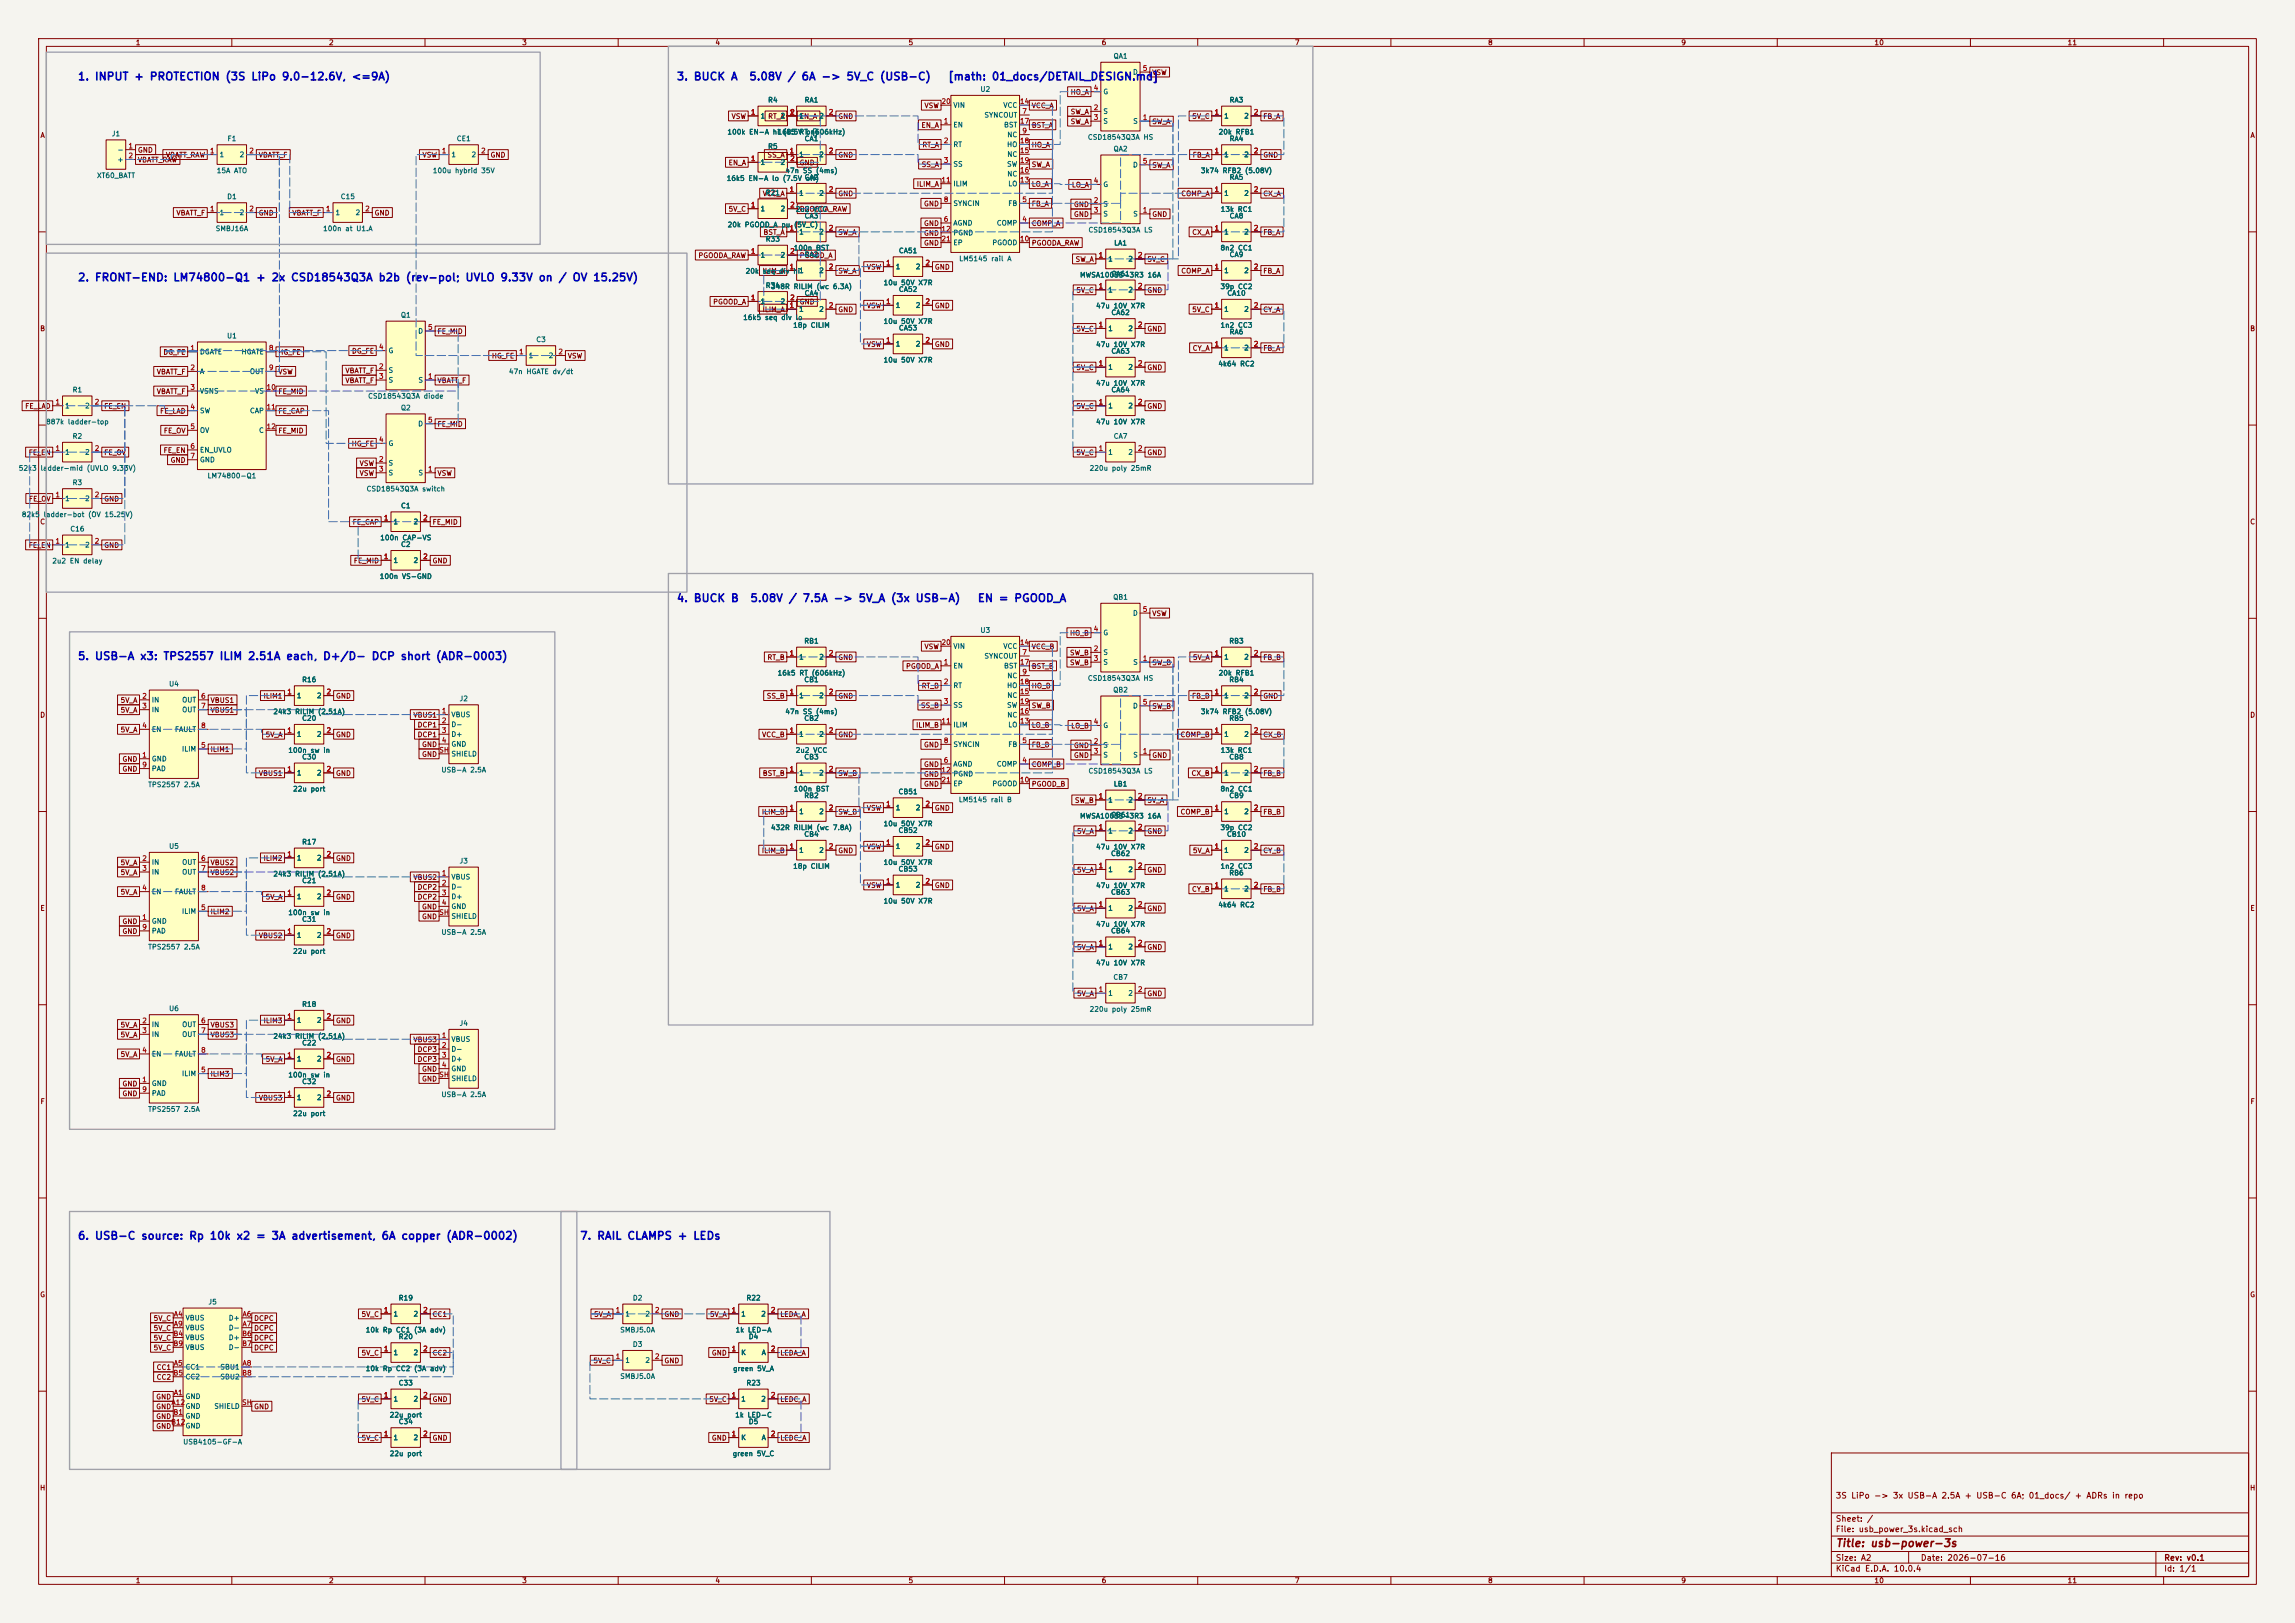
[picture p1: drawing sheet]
<svg xmlns="http://www.w3.org/2000/svg" width="594mm" height="420mm" viewBox="0 0 594 420" stroke-linecap="round" stroke-linejoin="round" font-family="sans-serif">
<defs><g id="words">
<g font-size="2" fill="#0000c2">
<text x="20" y="21.3">1. INPUT + PROTECTION (3S LiPo 9.0-12.6V, &lt;=9A)</text>
<text x="175" y="21.3">3. BUCK A</text>
<text x="193.8" y="21.3">5.08V / 6A -&gt; 5V_C (USB-C)</text>
<text x="245.3" y="21.3">[math: 01_docs/DETAIL_DESIGN.md]</text>
<text x="20" y="73.3">2. FRONT-END: LM74800-Q1 + 2x CSD18543Q3A b2b (rev-pol; UVLO 9.33V on / OV 15.25V)</text>
<text x="175" y="156.3">4. BUCK B</text>
<text x="194" y="156.3">5.08V / 7.5A -&gt; 5V_A (3x USB-A)</text>
<text x="252.9" y="156.3">EN = PGOOD_A</text>
<text x="20" y="171.3">5. USB-A x3: TPS2557 ILIM 2.51A each, D+/D- DCP short (ADR-0003)</text>
<text x="20" y="321.3">6. USB-C source: Rp 10k x2 = 3A advertisement, 6A copper (ADR-0002)</text>
<text x="150" y="321.3">7. RAIL CLAMPS + LEDs</text>
</g>
<text font-size="2" fill="#840000" x="475" y="400.8">Title: usb-power-3s</text>
<g font-size="1.5" fill="#840000">
<text x="475" y="388.1">3S LiPo -&gt; 3x USB-A 2.5A + USB-C 6A; 01_docs/ + ADRs in repo</text>
<text x="475" y="394.1">Sheet: /</text>
<text x="475" y="396.8">File: usb_power_3s.kicad_sch</text>
<text x="475" y="407">KiCad E.D.A. 10.0.4</text>
<text x="475" y="404.2">Size: A2</text>
<text x="497" y="404.2">Date: 2026-07-16</text>
<text x="560" y="404.2">Rev: v0.1</text>
<text x="560" y="407">Id: 1/1</text>
</g>
<g font-size="1.3" fill="#840000">
<text x="35" y="12">1</text>
<text x="85" y="12">2</text>
<text x="135" y="12">3</text>
<text x="185" y="12">4</text>
<text x="235" y="12">5</text>
<text x="285" y="12">6</text>
<text x="335" y="12">7</text>
<text x="385" y="12">8</text>
<text x="435" y="12">9</text>
<text x="485" y="12">10</text>
<text x="535" y="12">11</text>
<text x="298.1" y="19.7">VSW</text>
<text x="239.1" y="28.3">VSW</text>
<text x="266.9" y="28.3">VCC_A</text>
<text x="277" y="24.8">HO_A</text>
<text x="277" y="29.9">SW_A</text>
<text x="10.3" y="36">A</text>
<text x="189.2" y="31.1">VSW</text>
<text x="206.8" y="31.1">EN_A 2</text>
<text x="216.8" y="31.1">GND</text>
<text x="238.4" y="33.4">EN_A</text>
<text x="266.9" y="33.4">BST_A</text>
<text x="277" y="32.4">SW_A</text>
<text x="298.1" y="32.4">SW_A</text>
<text x="308.4" y="31.1">5V_C</text>
<text x="326.8" y="31.1">FB_A</text>
<text x="582.3" y="36">A</text>
<text x="35.6" y="39.8">GND</text>
<text x="42.8" y="41.1">VBATT_RAW</text>
<text x="66.8" y="41.1">VBATT_F</text>
<text x="109.2" y="41.1">VSW</text>
<text x="126.8" y="41.1">GND</text>
<text x="198.5" y="41.1">SS_A</text>
<text x="216.8" y="41.1">GND</text>
<text x="238.6" y="38.4">RT_A</text>
<text x="266.9" y="38.4">HO_A</text>
<text x="308.6" y="41.1">FB_A</text>
<text x="326.8" y="41.1">GND</text>
<text x="35.6" y="42.3">VBATT_RAW</text>
<text x="188.4" y="43.1">EN_A</text>
<text x="206.8" y="43.1">GND</text>
<text x="238.4" y="43.5">SS_A</text>
<text x="266.9" y="43.5">SW_A</text>
<text x="298.1" y="43.7">SW_A</text>
<text x="197.3" y="51.1">VCC_A</text>
<text x="216.8" y="51.1">GND</text>
<text x="237.1" y="48.6">ILIM_A</text>
<text x="239" y="53.7">GND</text>
<text x="266.9" y="53.7">FB_A</text>
<text x="266.9" y="48.6">LO_A</text>
<text x="277.3" y="48.8">LO_A</text>
<text x="277.8" y="53.9">GND</text>
<text x="305.6" y="51.1">COMP_A</text>
<text x="326.8" y="51.1">CX_A</text>
<text x="45.5" y="56.1">VBATT_F</text>
<text x="66.8" y="56.1">GND</text>
<text x="75.5" y="56.1">VBATT_F</text>
<text x="96.8" y="56.1">GND</text>
<text x="188.4" y="55.1">5V_C</text>
<text x="206.8" y="55.1">PGOODA_RAW</text>
<text x="239" y="58.8">GND</text>
<text x="266.9" y="58.8">COMP_A</text>
<text x="277.8" y="56.4">GND</text>
<text x="298.1" y="56.4">GND</text>
<text x="197.5" y="61.1">BST_A</text>
<text x="216.8" y="61.1">SW_A</text>
<text x="239" y="61.3">GND</text>
<text x="239" y="63.8">GND</text>
<text x="266.9" y="63.8">PGOODA_RAW</text>
<text x="308.4" y="61.1">CX_A</text>
<text x="326.8" y="61.1">FB_A</text>
<text x="180.6" y="67.1">PGOODA_RAW</text>
<text x="206.8" y="67.1">PGOOD_A</text>
<text x="216.8" y="71.1">SW_A</text>
<text x="224.2" y="70.1">VSW</text>
<text x="241.8" y="70.1">GND</text>
<text x="278.3" y="68.1">SW_A</text>
<text x="296.8" y="68.1">5V_C</text>
<text x="305.6" y="71.1">COMP_A</text>
<text x="326.8" y="71.1">FB_A</text>
<text x="278.4" y="76.1">5V_C</text>
<text x="296.8" y="76.1">GND</text>
<text x="184.4" y="79.1">PGOOD_A</text>
<text x="197.2" y="81.1">ILIM_A</text>
<text x="206.8" y="79.1">GND</text>
<text x="216.8" y="81.1">GND</text>
<text x="224.2" y="80.1">VSW</text>
<text x="241.8" y="80.1">GND</text>
<text x="308.4" y="81.1">5V_C</text>
<text x="326.8" y="81.1">CY_A</text>
<text x="10.3" y="86">B</text>
<text x="113.1" y="86.7">FE_MID</text>
<text x="278.4" y="86.1">5V_C</text>
<text x="296.8" y="86.1">GND</text>
<text x="582.3" y="86">B</text>
<text x="42.1" y="92.1">DG_FE</text>
<text x="71.9" y="92.1">HG_FE</text>
<text x="91" y="91.8">DG_FE</text>
<text x="127.2" y="93.1">HG_FE</text>
<text x="146.8" y="93.1">VSW</text>
<text x="224.2" y="90.1">VSW</text>
<text x="241.8" y="90.1">GND</text>
<text x="308.6" y="91.1">CY_A</text>
<text x="326.8" y="91.1">FB_A</text>
<text x="40.5" y="97.2">VBATT_F</text>
<text x="71.9" y="97.2">VSW</text>
<text x="89.3" y="96.9">VBATT_F</text>
<text x="89.3" y="99.4">VBATT_F</text>
<text x="113.1" y="99.4">VBATT_F</text>
<text x="278.4" y="96.1">5V_C</text>
<text x="296.8" y="96.1">GND</text>
<text x="6.4" y="106.1">FE_LAD</text>
<text x="26.8" y="106.1">FE_EN</text>
<text x="40.5" y="102.3">VBATT_F</text>
<text x="41.3" y="107.3">FE_LAD</text>
<text x="71.9" y="107.3">FE_CAP</text>
<text x="71.9" y="102.3">FE_MID</text>
<text x="278.4" y="106.1">5V_C</text>
<text x="296.8" y="106.1">GND</text>
<text x="42.3" y="112.4">FE_OV</text>
<text x="71.9" y="112.4">FE_MID</text>
<text x="113.1" y="110.7">FE_MID</text>
<text x="7.3" y="118.1">FE_EN</text>
<text x="26.8" y="118.1">FE_OV</text>
<text x="42.2" y="117.5">FE_EN</text>
<text x="90.9" y="115.8">HG_FE</text>
<text x="278.4" y="118.1">5V_C</text>
<text x="296.8" y="118.1">GND</text>
<text x="44" y="120">GND</text>
<text x="93" y="120.9">VSW</text>
<text x="93" y="123.4">VSW</text>
<text x="113.1" y="123.4">VSW</text>
<text x="7.3" y="130.1">FE_OV</text>
<text x="26.8" y="130.1">GND</text>
<text x="10.3" y="136">C</text>
<text x="91.1" y="136.1">FE_CAP</text>
<text x="111.8" y="136.1">FE_MID</text>
<text x="582.3" y="136">C</text>
<text x="7.3" y="142.1">FE_EN</text>
<text x="26.8" y="142.1">GND</text>
<text x="91.4" y="146.1">FE_MID</text>
<text x="111.8" y="146.1">GND</text>
<text x="298.1" y="159.7">VSW</text>
<text x="276.8" y="164.8">HO_B</text>
<text x="198.5" y="171.1">RT_B</text>
<text x="216.8" y="171.1">GND</text>
<text x="234.4" y="173.4">PGOOD_A</text>
<text x="239.1" y="168.3">VSW</text>
<text x="266.9" y="173.4">BST_B</text>
<text x="266.9" y="168.3">VCC_B</text>
<text x="276.8" y="169.9">SW_B</text>
<text x="276.8" y="172.4">SW_B</text>
<text x="298.1" y="172.4">SW_B</text>
<text x="308.6" y="171.1">5V_A</text>
<text x="326.8" y="171.1">FB_B</text>
<text x="238.4" y="178.4">RT_B</text>
<text x="266.9" y="178.4">HO_B</text>
<text x="10.3" y="186">D</text>
<text x="31.1" y="182.2">5V_A</text>
<text x="31.1" y="184.7">5V_A</text>
<text x="54.4" y="182.2">VBUS1</text>
<text x="54.4" y="184.7">VBUS1</text>
<text x="68.1" y="181.1">ILIM1</text>
<text x="86.8" y="181.1">GND</text>
<text x="106.9" y="186">VBUS1</text>
<text x="198.3" y="181.1">SS_B</text>
<text x="216.8" y="181.1">GND</text>
<text x="238.2" y="183.5">SS_B</text>
<text x="266.9" y="183.5">SW_B</text>
<text x="298.1" y="183.7">SW_B</text>
<text x="308.4" y="181.1">FB_B</text>
<text x="326.8" y="181.1">GND</text>
<text x="582.3" y="186">D</text>
<text x="31.1" y="189.8">5V_A</text>
<text x="68.6" y="191.1">5V_A</text>
<text x="86.8" y="191.1">GND</text>
<text x="108" y="191.1">DCP1</text>
<text x="108" y="188.5">DCP1</text>
<text x="197.1" y="191.1">VCC_B</text>
<text x="216.8" y="191.1">GND</text>
<text x="237" y="188.6">ILIM_B</text>
<text x="266.9" y="188.6">LO_B</text>
<text x="277.1" y="188.8">LO_B</text>
<text x="305.4" y="191.1">COMP_B</text>
<text x="326.8" y="191.1">CX_B</text>
<text x="31.6" y="197.4">GND</text>
<text x="54.4" y="194.9">ILIM1</text>
<text x="109.1" y="193.6">GND</text>
<text x="109.1" y="196.1">GND</text>
<text x="239" y="193.7">GND</text>
<text x="266.9" y="193.7">FB_B</text>
<text x="277.8" y="196.4">GND</text>
<text x="277.8" y="193.9">GND</text>
<text x="298.1" y="196.4">GND</text>
<text x="31.6" y="200">GND</text>
<text x="66.9" y="201.1">VBUS1</text>
<text x="86.8" y="201.1">GND</text>
<text x="197.3" y="201.1">BST_B</text>
<text x="216.8" y="201.1">SW_B</text>
<text x="239" y="203.8">GND</text>
<text x="239" y="201.3">GND</text>
<text x="239" y="198.8">GND</text>
<text x="266.9" y="198.8">COMP_B</text>
<text x="266.9" y="203.8">PGOOD_B</text>
<text x="308.3" y="201.1">CX_B</text>
<text x="326.8" y="201.1">FB_B</text>
<text x="278.1" y="208.1">SW_B</text>
<text x="296.8" y="208.1">5V_A</text>
<text x="197" y="211.1">ILIM_B</text>
<text x="216.8" y="211.1">SW_B</text>
<text x="224.2" y="210.1">VSW</text>
<text x="241.8" y="210.1">GND</text>
<text x="305.4" y="211.1">COMP_B</text>
<text x="326.8" y="211.1">FB_B</text>
<text x="197" y="221.1">ILIM_B</text>
<text x="216.8" y="221.1">GND</text>
<text x="224.2" y="220.1">VSW</text>
<text x="241.8" y="220.1">GND</text>
<text x="278.6" y="216.1">5V_A</text>
<text x="296.8" y="216.1">GND</text>
<text x="308.6" y="221.1">5V_A</text>
<text x="326.8" y="221.1">CY_B</text>
<text x="31.1" y="226.7">5V_A</text>
<text x="31.1" y="224.2">5V_A</text>
<text x="54.4" y="224.2">VBUS2</text>
<text x="54.4" y="226.7">VBUS2</text>
<text x="68.1" y="223.1">ILIM2</text>
<text x="86.8" y="223.1">GND</text>
<text x="106.9" y="228">VBUS2</text>
<text x="278.6" y="226.1">5V_A</text>
<text x="296.8" y="226.1">GND</text>
<text x="31.1" y="231.8">5V_A</text>
<text x="68.6" y="233.1">5V_A</text>
<text x="86.8" y="233.1">GND</text>
<text x="108" y="230.5">DCP2</text>
<text x="108" y="233.1">DCP2</text>
<text x="224.2" y="230.1">VSW</text>
<text x="241.8" y="230.1">GND</text>
<text x="308.4" y="231.1">CY_B</text>
<text x="326.8" y="231.1">FB_B</text>
<text x="10.3" y="236">E</text>
<text x="31.6" y="239.4">GND</text>
<text x="54.4" y="236.9">ILIM2</text>
<text x="109.1" y="238.1">GND</text>
<text x="109.1" y="235.6">GND</text>
<text x="278.6" y="236.1">5V_A</text>
<text x="296.8" y="236.1">GND</text>
<text x="582.3" y="236">E</text>
<text x="31.6" y="242">GND</text>
<text x="66.9" y="243.1">VBUS2</text>
<text x="86.8" y="243.1">GND</text>
<text x="278.6" y="246.1">5V_A</text>
<text x="296.8" y="246.1">GND</text>
<text x="278.6" y="258.1">5V_A</text>
<text x="296.8" y="258.1">GND</text>
<text x="31.1" y="266.2">5V_A</text>
<text x="31.1" y="268.7">5V_A</text>
<text x="54.4" y="268.7">VBUS3</text>
<text x="54.4" y="266.2">VBUS3</text>
<text x="68.1" y="265.1">ILIM3</text>
<text x="86.8" y="265.1">GND</text>
<text x="106.9" y="270">VBUS3</text>
<text x="31.1" y="273.8">5V_A</text>
<text x="68.6" y="275.1">5V_A</text>
<text x="86.8" y="275.1">GND</text>
<text x="108" y="272.5">DCP3</text>
<text x="108" y="275.1">DCP3</text>
<text x="31.6" y="281.4">GND</text>
<text x="54.4" y="278.9">ILIM3</text>
<text x="109.1" y="277.6">GND</text>
<text x="109.1" y="280.1">GND</text>
<text x="10.3" y="286">F</text>
<text x="31.6" y="284">GND</text>
<text x="66.9" y="285.1">VBUS3</text>
<text x="86.8" y="285.1">GND</text>
<text x="582.3" y="286">F</text>
<text x="10.3" y="336">G</text>
<text x="582.3" y="336">G</text>
<text x="93.4" y="341.1">5V_C</text>
<text x="111.8" y="341.1">CC1</text>
<text x="153.6" y="341.1">5V_A</text>
<text x="171.8" y="341.1">GND</text>
<text x="183.6" y="341.1">5V_A</text>
<text x="201.8" y="341.1">LEDA_A</text>
<text x="39.6" y="342.1">5V_C</text>
<text x="39.6" y="347.2">5V_C</text>
<text x="39.6" y="344.6">5V_C</text>
<text x="65.6" y="344.6">DCPC</text>
<text x="65.6" y="347.2">DCPC</text>
<text x="65.6" y="342.1">DCPC</text>
<text x="39.6" y="349.7">5V_C</text>
<text x="65.6" y="349.7">DCPC</text>
<text x="93.4" y="351.1">5V_C</text>
<text x="111.8" y="351.1">CC2</text>
<text x="153.4" y="353.1">5V_C</text>
<text x="171.8" y="353.1">GND</text>
<text x="184.1" y="351.1">GND</text>
<text x="201.8" y="351.1">LEDA_A</text>
<text x="40.4" y="357.3">CC2</text>
<text x="40.4" y="354.8">CC1</text>
<text x="40.3" y="365">GND</text>
<text x="40.3" y="362.4">GND</text>
<text x="65.6" y="365">GND</text>
<text x="93.4" y="363.1">5V_C</text>
<text x="111.8" y="363.1">GND</text>
<text x="183.4" y="363.1">5V_C</text>
<text x="201.8" y="363.1">LEDC_A</text>
<text x="40.3" y="370">GND</text>
<text x="40.3" y="367.5">GND</text>
<text x="93.4" y="373.1">5V_C</text>
<text x="111.8" y="373.1">GND</text>
<text x="184.1" y="373.1">GND</text>
<text x="201.8" y="373.1">LEDC_A</text>
<text x="10.2" y="386">H</text>
<text x="582.2" y="386">H</text>
<text x="35" y="410">1</text>
<text x="85" y="410">2</text>
<text x="135" y="410">3</text>
<text x="185" y="410">4</text>
<text x="235" y="410">5</text>
<text x="285" y="410">6</text>
<text x="335" y="410">7</text>
<text x="385" y="410">8</text>
<text x="435" y="410">9</text>
<text x="485" y="410">10</text>
<text x="535" y="410">11</text>
</g>
<g font-size="1.3" fill="#006464">
<text x="288.1" y="15.5">QA1</text>
<text x="293.1" y="19.6">D</text>
<text x="198.7" y="26.8">R4</text>
<text x="208.1" y="26.8">RA1</text>
<text x="246.6" y="28.2">VIN</text>
<text x="253.6" y="24.1">U2</text>
<text x="259.6" y="28.2">VCC</text>
<text x="285.4" y="29.8">S</text>
<text x="285.4" y="24.7">G</text>
<text x="318.1" y="26.8">RA3</text>
<text x="28.8" y="35.6">J1</text>
<text x="188.1" y="35.1">100k EN-A hi (8.5V on)</text>
<text x="196.7" y="31">1 RT_A</text>
<text x="196.7" y="31">1</text>
<text x="201.1" y="35.1">16k5 RT (606kHz)</text>
<text x="201.9" y="31">2</text>
<text x="206.7" y="31">1</text>
<text x="211.9" y="31">2</text>
<text x="246.6" y="33.3">EN</text>
<text x="254.7" y="30.7">SYNCOUT</text>
<text x="259.7" y="33.3">BST</text>
<text x="260.6" y="35.8">NC</text>
<text x="285.4" y="32.3">S</text>
<text x="293.2" y="32.3">S</text>
<text x="315.3" y="35.1">20k RFB1</text>
<text x="316.7" y="31">1</text>
<text x="321.9" y="31">2</text>
<text x="30.3" y="39.7">-</text>
<text x="56.7" y="41">1</text>
<text x="58.7" y="36.8">F1</text>
<text x="61.9" y="41">2</text>
<text x="116.7" y="41">1</text>
<text x="118.1" y="36.8">CE1</text>
<text x="121.9" y="41">2</text>
<text x="198.7" y="38.8">R5</text>
<text x="206.7" y="41">1</text>
<text x="208.1" y="36.8">CA1</text>
<text x="211.9" y="41">2</text>
<text x="246.6" y="38.4">RT</text>
<text x="260.5" y="38.4">HO</text>
<text x="260.6" y="40.9">NC</text>
<text x="281.4" y="36.5">CSD18543Q3A HS</text>
<text x="288.1" y="39.5">QA2</text>
<text x="316.7" y="41">1</text>
<text x="318.1" y="36.8">RA4</text>
<text x="321.9" y="41">2</text>
<text x="25" y="46.4">XT60_BATT</text>
<text x="30.3" y="42.2">+</text>
<text x="56" y="45.1">15A ATO</text>
<text x="111.9" y="45.1">100u hybrid 35V</text>
<text x="188" y="47.1">16k5 EN-A lo (7.5V CA2</text>
<text x="196.7" y="43">1</text>
<text x="201.9" y="43">2</text>
<text x="203.1" y="45.1">47n SS (4ms)</text>
<text x="208.4" y="47.1">off)</text>
<text x="246.6" y="43.4">SS</text>
<text x="260.5" y="43.4">SW</text>
<text x="260.6" y="46">NC</text>
<text x="293.1" y="43.6">D</text>
<text x="310.7" y="45.1">3k74 RFB2 (5.08V)</text>
<text x="318.1" y="46.8">RA5</text>
<text x="58.7" y="51.8">D1</text>
<text x="88.1" y="51.8">C15</text>
<text x="198.1" y="50.8">R21</text>
<text x="206.7" y="51">1</text>
<text x="211.9" y="51">2</text>
<text x="246.6" y="53.6">SYNCIN</text>
<text x="246.6" y="48.5">ILIM</text>
<text x="260.8" y="53.6">FB</text>
<text x="260.8" y="48.5">LO</text>
<text x="285.4" y="53.8">S</text>
<text x="285.4" y="48.7">G</text>
<text x="316.7" y="51">1</text>
<text x="321.9" y="51">2</text>
<text x="56.7" y="56">1</text>
<text x="61.9" y="56">2</text>
<text x="86.7" y="56">1</text>
<text x="91.9" y="56">2</text>
<text x="188.2" y="59.1">20k PGOOD_A pu (5V_C)</text>
<text x="196.7" y="55">1</text>
<text x="201.9" y="55">2</text>
<text x="205.8" y="55.1">2u2 VCC</text>
<text x="208.1" y="56.8">CA3</text>
<text x="246.6" y="58.7">AGND</text>
<text x="257.9" y="58.7">COMP</text>
<text x="285.4" y="56.3">S</text>
<text x="293.2" y="56.3">S</text>
<text x="315.8" y="55.1">13k RC1</text>
<text x="318.1" y="56.8">CA8</text>
<text x="55.7" y="60.1">SMBJ16A</text>
<text x="83.5" y="60.1">100n at U1.A</text>
<text x="198.1" y="62.8">R33</text>
<text x="205.3" y="65.1">100n BST</text>
<text x="206.7" y="61">1</text>
<text x="211.9" y="61">2</text>
<text x="232.5" y="65.8">CA51</text>
<text x="246.6" y="61.2">PGND</text>
<text x="246.6" y="63.8">EP</text>
<text x="256.7" y="63.8">PGOOD</text>
<text x="281.6" y="60.5">CSD18543Q3A LS</text>
<text x="288.2" y="63.8">LA1</text>
<text x="315.8" y="65.1">8n2 CC1</text>
<text x="316.7" y="61">1</text>
<text x="321.9" y="61">2</text>
<text x="192.9" y="71.1">20k ILIM_A</text>
<text x="192.9" y="71.1">20k seq div hi1</text>
<text x="196.7" y="67">1</text>
<text x="197.3" y="71.1">seq div hi1</text>
<text x="201.9" y="67">2</text>
<text x="208.1" y="66.8">RA2</text>
<text x="211.9" y="71">2</text>
<text x="231.7" y="70">1</text>
<text x="236.9" y="70">2</text>
<text x="248.1" y="67.9">LM5145 rail A</text>
<text x="286.7" y="68">1</text>
<text x="287.5" y="71.8">CA61</text>
<text x="291.9" y="68">2</text>
<text x="316.7" y="71">1</text>
<text x="318.1" y="66.8">CA9</text>
<text x="321.9" y="71">2</text>
<text x="198.1" y="74.8">R34</text>
<text x="199.4" y="75.1">348R RILIM (wc 6.3A)</text>
<text x="208.1" y="76.8">CA4</text>
<text x="228.5" y="74.1">10u 50V X7R</text>
<text x="232.5" y="75.8">CA52</text>
<text x="279.4" y="72.1">MWSA1005S-3R3 16A</text>
<text x="286.7" y="76">1</text>
<text x="291.9" y="76">2</text>
<text x="315.8" y="75.1">39p CC2</text>
<text x="317.5" y="76.8">CA10</text>
<text x="103.6" y="82.5">Q1</text>
<text x="192.2" y="83.1">16k5 seq div lo</text>
<text x="196.7" y="79">1</text>
<text x="201.9" y="79">2</text>
<text x="206.7" y="81">1</text>
<text x="211.9" y="81">2</text>
<text x="231.7" y="80">1</text>
<text x="236.9" y="80">2</text>
<text x="283.5" y="80.1">47u 10V X7R</text>
<text x="287.5" y="81.8">CA62</text>
<text x="316.7" y="81">1</text>
<text x="321.9" y="81">2</text>
<text x="58.6" y="87.9">U1</text>
<text x="108.1" y="86.6">D</text>
<text x="138.7" y="88.8">C3</text>
<text x="205.2" y="85.1">18p CILIM</text>
<text x="228.5" y="84.1">10u 50V X7R</text>
<text x="231.7" y="90">1</text>
<text x="232.5" y="85.8">CA53</text>
<text x="236.9" y="90">2</text>
<text x="286.7" y="86">1</text>
<text x="291.9" y="86">2</text>
<text x="315.8" y="85.1">1n2 CC3</text>
<text x="318.1" y="86.8">RA6</text>
<text x="51.6" y="92">DGATE</text>
<text x="62.4" y="92">HGATE</text>
<text x="100.4" y="91.7">G</text>
<text x="136.7" y="93">1</text>
<text x="141.9" y="93">2</text>
<text x="228.5" y="94.1">10u 50V X7R</text>
<text x="283.5" y="90.1">47u 10V X7R</text>
<text x="286.7" y="96">1</text>
<text x="287.5" y="91.8">CA63</text>
<text x="291.9" y="96">2</text>
<text x="315.2" y="95.1">4k64 RC2</text>
<text x="316.7" y="91">1</text>
<text x="321.9" y="91">2</text>
<text x="18.7" y="101.8">R1</text>
<text x="51.6" y="97.1">A</text>
<text x="64.6" y="97.1">OUT</text>
<text x="100.4" y="96.8">S</text>
<text x="100.4" y="99.3">S</text>
<text x="108.2" y="99.3">S</text>
<text x="131.6" y="97.1">47n HGATE dv/dt</text>
<text x="283.5" y="100.1">47u 10V X7R</text>
<text x="287.5" y="101.8">CA64</text>
<text x="16.7" y="106">1</text>
<text x="21.9" y="106">2</text>
<text x="51.6" y="102.2">VSNS</text>
<text x="51.6" y="107.2">SW</text>
<text x="64.6" y="107.2">CAP</text>
<text x="65.9" y="102.2">VS</text>
<text x="95.1" y="103.5">CSD18543Q3A diode</text>
<text x="103.6" y="106.5">Q2</text>
<text x="286.7" y="106">1</text>
<text x="291.9" y="106">2</text>
<text x="11.8" y="110.1">887k ladder-top</text>
<text x="18.7" y="113.8">R2</text>
<text x="51.6" y="112.3">OV</text>
<text x="66.9" y="112.3">C</text>
<text x="108.1" y="110.6">D</text>
<text x="283.5" y="110.1">47u 10V X7R</text>
<text x="288.1" y="113.8">CA7</text>
<text x="16.7" y="118">1</text>
<text x="21.9" y="118">2</text>
<text x="51.6" y="117.4">EN_UVLO</text>
<text x="51.6" y="119.9">GND</text>
<text x="100.4" y="115.7">G</text>
<text x="286.7" y="118">1</text>
<text x="291.9" y="118">2</text>
<text x="4.7" y="122.1">52k3</text>
<text x="10.3" y="122.1">ladder-mid (UVLO 9.33V)</text>
<text x="18.7" y="125.8">R3</text>
<text x="53.6" y="124.1">LM74800-Q1</text>
<text x="100.4" y="120.8">S</text>
<text x="100.4" y="123.3">S</text>
<text x="108.2" y="123.3">S</text>
<text x="281.9" y="122.1">220u poly 25mR</text>
<text x="16.7" y="130">1</text>
<text x="21.9" y="130">2</text>
<text x="94.7" y="127.5">CSD18543Q3A switch</text>
<text x="103.7" y="131.8">C1</text>
<text x="5.5" y="134.1">82k5</text>
<text x="11.1" y="134.1">ladder-bot (OV 15.25V)</text>
<text x="18.1" y="137.8">C16</text>
<text x="101.7" y="136">1</text>
<text x="106.9" y="136">2</text>
<text x="16.7" y="142">1</text>
<text x="21.9" y="142">2</text>
<text x="98.3" y="140.1">100n CAP-VS</text>
<text x="103.7" y="141.8">C2</text>
<text x="13.4" y="146.1">2u2 EN delay</text>
<text x="101.7" y="146">1</text>
<text x="106.9" y="146">2</text>
<text x="98.2" y="150.1">100n VS-GND</text>
<text x="288" y="155.5">QB1</text>
<text x="293.1" y="159.6">D</text>
<text x="208" y="166.8">RB1</text>
<text x="253.6" y="164.1">U3</text>
<text x="285.4" y="164.7">G</text>
<text x="318" y="166.8">RB3</text>
<text x="206.7" y="171">1</text>
<text x="211.9" y="171">2</text>
<text x="246.6" y="173.3">EN</text>
<text x="246.6" y="168.2">VIN</text>
<text x="254.7" y="170.7">SYNCOUT</text>
<text x="259.6" y="168.2">VCC</text>
<text x="259.7" y="173.3">BST</text>
<text x="285.4" y="169.8">S</text>
<text x="285.4" y="172.3">S</text>
<text x="293.2" y="172.3">S</text>
<text x="316.7" y="171">1</text>
<text x="321.9" y="171">2</text>
<text x="43.6" y="177.9">U4</text>
<text x="78.1" y="176.8">R16</text>
<text x="201.1" y="175.1">16k5 RT (606kHz)</text>
<text x="208" y="176.8">CB1</text>
<text x="246.6" y="178.4">RT</text>
<text x="260.5" y="178.4">HO</text>
<text x="260.6" y="175.8">NC</text>
<text x="281.4" y="176.5">CSD18543Q3A HS</text>
<text x="288" y="179.5">QB2</text>
<text x="315.3" y="175.1">20k RFB1</text>
<text x="318" y="176.8">RB4</text>
<text x="39.2" y="182.1">IN</text>
<text x="39.2" y="184.6">IN</text>
<text x="47" y="182.1">OUT</text>
<text x="47" y="184.6">OUT</text>
<text x="70.6" y="185.1">24k3 RILIM (2.51A)</text>
<text x="76.7" y="181">1</text>
<text x="81.9" y="181">2</text>
<text x="116.7" y="185.9">VBUS</text>
<text x="118.8" y="181.8">J2</text>
<text x="203.1" y="185.1">47n SS (4ms)</text>
<text x="206.7" y="181">1</text>
<text x="211.9" y="181">2</text>
<text x="246.6" y="183.4">SS</text>
<text x="260.5" y="183.4">SW</text>
<text x="260.6" y="180.9">NC</text>
<text x="260.6" y="186">NC</text>
<text x="293.1" y="183.6">D</text>
<text x="310.7" y="185.1">3k74 RFB2 (5.08V)</text>
<text x="316.7" y="181">1</text>
<text x="321.9" y="181">2</text>
<text x="39.2" y="189.7">EN</text>
<text x="45.1" y="189.7">FAULT</text>
<text x="76.7" y="191">1</text>
<text x="78.1" y="186.8">C20</text>
<text x="81.9" y="191">2</text>
<text x="116.7" y="188.4">D-</text>
<text x="116.7" y="191">D+</text>
<text x="206.7" y="191">1</text>
<text x="208" y="186.8">CB2</text>
<text x="211.9" y="191">2</text>
<text x="246.6" y="188.5">ILIM</text>
<text x="260.8" y="188.5">LO</text>
<text x="285.4" y="188.7">G</text>
<text x="316.7" y="191">1</text>
<text x="318" y="186.8">RB5</text>
<text x="321.9" y="191">2</text>
<text x="39.2" y="197.3">GND</text>
<text x="46.9" y="194.8">ILIM</text>
<text x="74.5" y="195.1">100n sw in</text>
<text x="78.1" y="196.8">C30</text>
<text x="116.7" y="193.5">GND</text>
<text x="116.7" y="196.1">SHIELD</text>
<text x="205.8" y="195.1">2u2 VCC</text>
<text x="208" y="196.8">CB3</text>
<text x="246.6" y="193.6">SYNCIN</text>
<text x="260.8" y="193.6">FB</text>
<text x="285.4" y="193.8">S</text>
<text x="285.4" y="196.3">S</text>
<text x="293.2" y="196.3">S</text>
<text x="315.8" y="195.1">13k RC1</text>
<text x="318" y="196.8">CB8</text>
<text x="39.2" y="199.9">PAD</text>
<text x="76.7" y="201">1</text>
<text x="81.9" y="201">2</text>
<text x="114.1" y="200.2">USB-A 2.5A</text>
<text x="206.7" y="201">1</text>
<text x="211.9" y="201">2</text>
<text x="246.6" y="198.7">AGND</text>
<text x="246.6" y="201.2">PGND</text>
<text x="246.6" y="203.8">EP</text>
<text x="256.7" y="203.8">PGOOD</text>
<text x="257.9" y="198.7">COMP</text>
<text x="281.6" y="200.5">CSD18543Q3A LS</text>
<text x="288.1" y="203.8">LB1</text>
<text x="316.7" y="201">1</text>
<text x="321.9" y="201">2</text>
<text x="38.2" y="204">TPS2557 2.5A</text>
<text x="75.7" y="205.1">22u port</text>
<text x="205.3" y="205.1">100n BST</text>
<text x="208" y="206.8">RB2</text>
<text x="231.7" y="210">1</text>
<text x="232.4" y="205.8">CB51</text>
<text x="236.9" y="210">2</text>
<text x="248" y="207.9">LM5145 rail B</text>
<text x="286.7" y="208">1</text>
<text x="291.9" y="208">2</text>
<text x="315.8" y="205.1">8n2 CC1</text>
<text x="318" y="206.8">CB9</text>
<text x="199.4" y="215.1">432R RILIM (wc 7.8A)</text>
<text x="206.7" y="211">1</text>
<text x="211.9" y="211">2</text>
<text x="228.5" y="214.1">10u 50V X7R</text>
<text x="232.4" y="215.8">CB52</text>
<text x="279.4" y="212.1">MWSA1005S-3R3 16A</text>
<text x="286.7" y="216">1</text>
<text x="287.4" y="211.8">CB61</text>
<text x="291.9" y="216">2</text>
<text x="315.8" y="215.1">39p CC2</text>
<text x="316.7" y="211">1</text>
<text x="321.9" y="211">2</text>
<text x="43.6" y="219.9">U5</text>
<text x="78.1" y="218.8">R17</text>
<text x="206.7" y="221">1</text>
<text x="208" y="216.8">CB4</text>
<text x="211.9" y="221">2</text>
<text x="231.7" y="220">1</text>
<text x="236.9" y="220">2</text>
<text x="283.5" y="220.1">47u 10V X7R</text>
<text x="287.4" y="221.8">CB62</text>
<text x="316.7" y="221">1</text>
<text x="317.4" y="216.8">CB10</text>
<text x="321.9" y="221">2</text>
<text x="39.2" y="224.1">IN</text>
<text x="39.2" y="226.6">IN</text>
<text x="47" y="224.1">OUT</text>
<text x="47" y="226.6">OUT</text>
<text x="70.6" y="227.1">24k3 RILIM (2.51A)</text>
<text x="76.7" y="223">1</text>
<text x="81.9" y="223">2</text>
<text x="116.7" y="227.9">VBUS</text>
<text x="118.8" y="223.8">J3</text>
<text x="205.2" y="225.1">18p CILIM</text>
<text x="228.5" y="224.1">10u 50V X7R</text>
<text x="232.4" y="225.8">CB53</text>
<text x="286.7" y="226">1</text>
<text x="291.9" y="226">2</text>
<text x="315.8" y="225.1">1n2 CC3</text>
<text x="318" y="226.8">RB6</text>
<text x="39.2" y="231.7">EN</text>
<text x="45.1" y="231.7">FAULT</text>
<text x="76.7" y="233">1</text>
<text x="78.1" y="228.8">C21</text>
<text x="81.9" y="233">2</text>
<text x="116.7" y="230.4">D-</text>
<text x="116.7" y="233">D+</text>
<text x="231.7" y="230">1</text>
<text x="236.9" y="230">2</text>
<text x="283.5" y="230.1">47u 10V X7R</text>
<text x="287.4" y="231.8">CB63</text>
<text x="316.7" y="231">1</text>
<text x="321.9" y="231">2</text>
<text x="39.2" y="239.3">GND</text>
<text x="46.9" y="236.8">ILIM</text>
<text x="74.5" y="237.1">100n sw in</text>
<text x="78.1" y="238.8">C31</text>
<text x="116.7" y="235.5">GND</text>
<text x="116.7" y="238.1">SHIELD</text>
<text x="228.5" y="234.1">10u 50V X7R</text>
<text x="286.7" y="236">1</text>
<text x="291.9" y="236">2</text>
<text x="315.2" y="235.1">4k64 RC2</text>
<text x="39.2" y="241.9">PAD</text>
<text x="76.7" y="243">1</text>
<text x="81.9" y="243">2</text>
<text x="114.1" y="242.2">USB-A 2.5A</text>
<text x="283.5" y="240.1">47u 10V X7R</text>
<text x="286.7" y="246">1</text>
<text x="287.4" y="241.8">CB64</text>
<text x="291.9" y="246">2</text>
<text x="38.2" y="246">TPS2557 2.5A</text>
<text x="75.7" y="247.1">22u port</text>
<text x="283.5" y="250.1">47u 10V X7R</text>
<text x="286.7" y="258">1</text>
<text x="288" y="253.8">CB7</text>
<text x="291.9" y="258">2</text>
<text x="43.6" y="261.9">U6</text>
<text x="78.1" y="260.8">R18</text>
<text x="281.9" y="262.1">220u poly 25mR</text>
<text x="39.2" y="266.1">IN</text>
<text x="39.2" y="268.6">IN</text>
<text x="47" y="266.1">OUT</text>
<text x="47" y="268.6">OUT</text>
<text x="70.6" y="269.1">24k3 RILIM (2.51A)</text>
<text x="76.7" y="265">1</text>
<text x="81.9" y="265">2</text>
<text x="116.7" y="269.9">VBUS</text>
<text x="118.8" y="265.8">J4</text>
<text x="39.2" y="273.7">EN</text>
<text x="45.1" y="273.7">FAULT</text>
<text x="76.7" y="275">1</text>
<text x="78.1" y="270.8">C22</text>
<text x="81.9" y="275">2</text>
<text x="116.7" y="272.4">D-</text>
<text x="116.7" y="275">D+</text>
<text x="39.2" y="281.3">GND</text>
<text x="46.9" y="278.8">ILIM</text>
<text x="74.5" y="279.1">100n sw in</text>
<text x="78.1" y="280.8">C32</text>
<text x="116.7" y="277.5">GND</text>
<text x="116.7" y="280.1">SHIELD</text>
<text x="39.2" y="283.9">PAD</text>
<text x="76.7" y="285">1</text>
<text x="81.9" y="285">2</text>
<text x="114.1" y="284.2">USB-A 2.5A</text>
<text x="38.2" y="288">TPS2557 2.5A</text>
<text x="75.7" y="289.1">22u port</text>
<text x="53.8" y="337.9">J5</text>
<text x="101.7" y="341">1</text>
<text x="103.1" y="336.8">R19</text>
<text x="106.9" y="341">2</text>
<text x="161.7" y="341">1</text>
<text x="163.7" y="336.8">D2</text>
<text x="166.9" y="341">2</text>
<text x="191.7" y="341">1</text>
<text x="193.1" y="336.8">R22</text>
<text x="196.9" y="341">2</text>
<text x="47.9" y="342">VBUS</text>
<text x="47.9" y="344.5">VBUS</text>
<text x="47.9" y="347.1">VBUS</text>
<text x="59.1" y="342">D+</text>
<text x="59.1" y="344.5">D-</text>
<text x="59.1" y="347.1">D+</text>
<text x="94.5" y="345.1">10k Rp CC1 (3A adv)</text>
<text x="103.1" y="346.8">R20</text>
<text x="160.4" y="345.1">SMBJ5.0A</text>
<text x="190.2" y="345.1">1k LED-A</text>
<text x="193.7" y="346.8">D4</text>
<text x="47.9" y="349.6">VBUS</text>
<text x="59.1" y="349.6">D-</text>
<text x="101.7" y="351">1</text>
<text x="106.9" y="351">2</text>
<text x="161.7" y="353">1</text>
<text x="163.7" y="348.8">D3</text>
<text x="166.9" y="353">2</text>
<text x="191.7" y="351">K</text>
<text x="197" y="351">A</text>
<text x="47.9" y="354.7">CC1</text>
<text x="47.9" y="357.2">CC2</text>
<text x="56.9" y="354.7">SBU1</text>
<text x="56.9" y="357.2">SBU2</text>
<text x="94.5" y="355.1">10k Rp CC2 (3A adv)</text>
<text x="103.1" y="358.8">C33</text>
<text x="160.4" y="357.1">SMBJ5.0A</text>
<text x="189.6" y="355.1">green 5V_A</text>
<text x="193.1" y="358.8">R23</text>
<text x="47.9" y="362.3">GND</text>
<text x="47.9" y="364.9">GND</text>
<text x="55.3" y="364.9">SHIELD</text>
<text x="101.7" y="363">1</text>
<text x="106.9" y="363">2</text>
<text x="191.7" y="363">1</text>
<text x="196.9" y="363">2</text>
<text x="47.9" y="367.4">GND</text>
<text x="47.9" y="369.9">GND</text>
<text x="100.7" y="367.1">22u port</text>
<text x="103.1" y="368.8">C34</text>
<text x="190.2" y="367.1">1k LED-C</text>
<text x="193.7" y="368.8">D5</text>
<text x="47.3" y="374.1">USB4105-GF-A</text>
<text x="100.7" y="377.1">22u port</text>
<text x="101.7" y="373">1</text>
<text x="106.9" y="373">2</text>
<text x="189.5" y="377.1">green 5V_C</text>
<text x="191.7" y="373">K</text>
<text x="197" y="373">A</text>
</g>
<g font-size="1.3" fill="#a90000">
<text x="282.9" y="23.7">4</text>
<text x="295.6" y="18.6">5</text>
<text x="194.2" y="30">1</text>
<text x="204.2" y="30">1</text>
<text x="204.4" y="30">2</text>
<text x="214.4" y="30">2</text>
<text x="243.5" y="27.2">20</text>
<text x="263.8" y="27.2">14</text>
<text x="264.5" y="29.7">7</text>
<text x="282.9" y="28.8">2</text>
<text x="314.2" y="30">1</text>
<text x="324.4" y="30">2</text>
<text x="244.1" y="32.3">1</text>
<text x="263.8" y="32.3">17</text>
<text x="264.5" y="34.8">9</text>
<text x="282.9" y="31.3">3</text>
<text x="295.6" y="31.3">1</text>
<text x="33.1" y="38.7">1</text>
<text x="33.1" y="41.2">2</text>
<text x="54.2" y="40">1</text>
<text x="64.4" y="40">2</text>
<text x="114.2" y="40">1</text>
<text x="124.4" y="40">2</text>
<text x="194.2" y="42">1</text>
<text x="204.2" y="40">1</text>
<text x="204.4" y="42">2</text>
<text x="214.4" y="40">2</text>
<text x="244.1" y="37.4">2</text>
<text x="263.8" y="39.9">15</text>
<text x="263.8" y="37.4">18</text>
<text x="314.2" y="40">1</text>
<text x="324.4" y="40">2</text>
<text x="243.5" y="47.5">11</text>
<text x="244.1" y="42.4">3</text>
<text x="263.8" y="47.5">13</text>
<text x="263.8" y="45">16</text>
<text x="263.8" y="42.4">19</text>
<text x="282.9" y="47.7">4</text>
<text x="295.6" y="42.6">5</text>
<text x="194.2" y="54">1</text>
<text x="204.2" y="50">1</text>
<text x="204.4" y="54">2</text>
<text x="214.4" y="50">2</text>
<text x="244.1" y="52.6">8</text>
<text x="264.5" y="52.6">5</text>
<text x="282.9" y="52.8">2</text>
<text x="314.2" y="50">1</text>
<text x="324.4" y="50">2</text>
<text x="54.2" y="55">1</text>
<text x="64.4" y="55">2</text>
<text x="84.2" y="55">1</text>
<text x="94.4" y="55">2</text>
<text x="204.2" y="60">1</text>
<text x="214.4" y="60">2</text>
<text x="244.1" y="57.7">6</text>
<text x="264.5" y="57.7">4</text>
<text x="282.9" y="55.3">3</text>
<text x="295.6" y="55.3">1</text>
<text x="314.2" y="60">1</text>
<text x="324.4" y="60">2</text>
<text x="194.2" y="66">1</text>
<text x="204.4" y="66">2</text>
<text x="243.5" y="60.2">12</text>
<text x="243.5" y="62.8">21</text>
<text x="263.8" y="62.8">10</text>
<text x="204.2" y="70">1</text>
<text x="214.4" y="70">2</text>
<text x="229.2" y="69">1</text>
<text x="239.4" y="69">2</text>
<text x="284.2" y="67">1</text>
<text x="294.4" y="67">2</text>
<text x="314.2" y="70">1</text>
<text x="324.4" y="70">2</text>
<text x="194.2" y="78">1</text>
<text x="204.4" y="78">2</text>
<text x="284.2" y="75">1</text>
<text x="294.4" y="75">2</text>
<text x="204.2" y="80">1</text>
<text x="214.4" y="80">2</text>
<text x="229.2" y="79">1</text>
<text x="239.4" y="79">2</text>
<text x="314.2" y="80">1</text>
<text x="324.4" y="80">2</text>
<text x="110.6" y="85.6">5</text>
<text x="229.2" y="89">1</text>
<text x="239.4" y="89">2</text>
<text x="284.2" y="85">1</text>
<text x="294.4" y="85">2</text>
<text x="314.2" y="90">1</text>
<text x="324.4" y="90">2</text>
<text x="49.1" y="91">1</text>
<text x="69.5" y="91">8</text>
<text x="97.9" y="95.8">2</text>
<text x="97.9" y="90.7">4</text>
<text x="134.2" y="92">1</text>
<text x="144.4" y="92">2</text>
<text x="284.2" y="95">1</text>
<text x="294.4" y="95">2</text>
<text x="49.1" y="96.1">2</text>
<text x="49.1" y="101.2">3</text>
<text x="68.8" y="101.2">10</text>
<text x="69.5" y="96.1">9</text>
<text x="97.9" y="98.3">3</text>
<text x="110.6" y="98.3">1</text>
<text x="14.2" y="105">1</text>
<text x="24.4" y="105">2</text>
<text x="49.1" y="106.2">4</text>
<text x="68.8" y="106.2">11</text>
<text x="284.2" y="105">1</text>
<text x="294.4" y="105">2</text>
<text x="49.1" y="111.3">5</text>
<text x="68.8" y="111.3">12</text>
<text x="110.6" y="109.6">5</text>
<text x="14.2" y="117">1</text>
<text x="24.4" y="117">2</text>
<text x="49.1" y="116.4">6</text>
<text x="49.1" y="118.9">7</text>
<text x="97.9" y="119.8">2</text>
<text x="97.9" y="114.7">4</text>
<text x="284.2" y="117">1</text>
<text x="294.4" y="117">2</text>
<text x="97.9" y="122.3">3</text>
<text x="110.6" y="122.3">1</text>
<text x="14.2" y="129">1</text>
<text x="24.4" y="129">2</text>
<text x="99.2" y="135">1</text>
<text x="109.4" y="135">2</text>
<text x="14.2" y="141">1</text>
<text x="24.4" y="141">2</text>
<text x="99.2" y="145">1</text>
<text x="109.4" y="145">2</text>
<text x="295.6" y="158.6">5</text>
<text x="243.5" y="167.2">20</text>
<text x="263.8" y="167.2">14</text>
<text x="282.9" y="163.7">4</text>
<text x="204.2" y="170">1</text>
<text x="214.4" y="170">2</text>
<text x="244.1" y="172.3">1</text>
<text x="263.8" y="172.3">17</text>
<text x="264.5" y="169.7">7</text>
<text x="282.9" y="168.8">2</text>
<text x="282.9" y="171.3">3</text>
<text x="295.6" y="171.3">1</text>
<text x="314.2" y="170">1</text>
<text x="324.4" y="170">2</text>
<text x="74.2" y="180">1</text>
<text x="84.4" y="180">2</text>
<text x="204.2" y="180">1</text>
<text x="214.4" y="180">2</text>
<text x="244.1" y="177.4">2</text>
<text x="263.8" y="179.9">15</text>
<text x="263.8" y="177.4">18</text>
<text x="264.5" y="174.8">9</text>
<text x="314.2" y="180">1</text>
<text x="324.4" y="180">2</text>
<text x="36.7" y="181.1">2</text>
<text x="36.7" y="183.6">3</text>
<text x="51.9" y="181.1">6</text>
<text x="51.9" y="183.6">7</text>
<text x="114.2" y="184.9">1</text>
<text x="244.1" y="182.4">3</text>
<text x="263.8" y="185">16</text>
<text x="263.8" y="182.4">19</text>
<text x="295.6" y="182.6">5</text>
<text x="36.7" y="188.7">4</text>
<text x="51.9" y="188.7">8</text>
<text x="74.2" y="190">1</text>
<text x="84.4" y="190">2</text>
<text x="114.2" y="187.4">2</text>
<text x="114.2" y="190">3</text>
<text x="204.2" y="190">1</text>
<text x="214.4" y="190">2</text>
<text x="243.5" y="187.5">11</text>
<text x="263.8" y="187.5">13</text>
<text x="282.9" y="187.7">4</text>
<text x="314.2" y="190">1</text>
<text x="324.4" y="190">2</text>
<text x="36.7" y="196.3">1</text>
<text x="51.9" y="193.8">5</text>
<text x="113.5" y="195.1">SH</text>
<text x="114.2" y="192.5">4</text>
<text x="244.1" y="197.7">6</text>
<text x="244.1" y="192.6">8</text>
<text x="264.5" y="197.7">4</text>
<text x="264.5" y="192.6">5</text>
<text x="282.9" y="192.8">2</text>
<text x="282.9" y="195.3">3</text>
<text x="295.6" y="195.3">1</text>
<text x="36.7" y="198.9">9</text>
<text x="74.2" y="200">1</text>
<text x="84.4" y="200">2</text>
<text x="204.2" y="200">1</text>
<text x="214.4" y="200">2</text>
<text x="243.5" y="200.2">12</text>
<text x="243.5" y="202.8">21</text>
<text x="263.8" y="202.8">10</text>
<text x="314.2" y="200">1</text>
<text x="324.4" y="200">2</text>
<text x="204.2" y="210">1</text>
<text x="214.4" y="210">2</text>
<text x="229.2" y="209">1</text>
<text x="239.4" y="209">2</text>
<text x="284.2" y="207">1</text>
<text x="294.4" y="207">2</text>
<text x="314.2" y="210">1</text>
<text x="324.4" y="210">2</text>
<text x="284.2" y="215">1</text>
<text x="294.4" y="215">2</text>
<text x="74.2" y="222">1</text>
<text x="84.4" y="222">2</text>
<text x="204.2" y="220">1</text>
<text x="214.4" y="220">2</text>
<text x="229.2" y="219">1</text>
<text x="239.4" y="219">2</text>
<text x="314.2" y="220">1</text>
<text x="324.4" y="220">2</text>
<text x="36.7" y="223.1">2</text>
<text x="36.7" y="225.6">3</text>
<text x="51.9" y="223.1">6</text>
<text x="51.9" y="225.6">7</text>
<text x="114.2" y="226.9">1</text>
<text x="284.2" y="225">1</text>
<text x="294.4" y="225">2</text>
<text x="36.7" y="230.7">4</text>
<text x="51.9" y="230.7">8</text>
<text x="74.2" y="232">1</text>
<text x="84.4" y="232">2</text>
<text x="114.2" y="229.4">2</text>
<text x="114.2" y="232">3</text>
<text x="229.2" y="229">1</text>
<text x="239.4" y="229">2</text>
<text x="314.2" y="230">1</text>
<text x="324.4" y="230">2</text>
<text x="36.7" y="238.3">1</text>
<text x="51.9" y="235.8">5</text>
<text x="113.5" y="237.1">SH</text>
<text x="114.2" y="234.5">4</text>
<text x="284.2" y="235">1</text>
<text x="294.4" y="235">2</text>
<text x="36.7" y="240.9">9</text>
<text x="74.2" y="242">1</text>
<text x="84.4" y="242">2</text>
<text x="284.2" y="245">1</text>
<text x="294.4" y="245">2</text>
<text x="284.2" y="257">1</text>
<text x="294.4" y="257">2</text>
<text x="74.2" y="264">1</text>
<text x="84.4" y="264">2</text>
<text x="36.7" y="265.1">2</text>
<text x="36.7" y="267.6">3</text>
<text x="51.9" y="265.1">6</text>
<text x="51.9" y="267.6">7</text>
<text x="114.2" y="268.9">1</text>
<text x="36.7" y="272.7">4</text>
<text x="51.9" y="272.7">8</text>
<text x="74.2" y="274">1</text>
<text x="84.4" y="274">2</text>
<text x="114.2" y="271.4">2</text>
<text x="114.2" y="274">3</text>
<text x="36.7" y="280.3">1</text>
<text x="51.9" y="277.8">5</text>
<text x="113.5" y="279.1">SH</text>
<text x="114.2" y="276.5">4</text>
<text x="36.7" y="282.9">9</text>
<text x="74.2" y="284">1</text>
<text x="84.4" y="284">2</text>
<text x="44.9" y="341">A4</text>
<text x="62.6" y="341">A6</text>
<text x="99.2" y="340">1</text>
<text x="109.4" y="340">2</text>
<text x="159.2" y="340">1</text>
<text x="169.4" y="340">2</text>
<text x="189.2" y="340">1</text>
<text x="199.4" y="340">2</text>
<text x="44.8" y="346.1">B4</text>
<text x="44.9" y="343.5">A9</text>
<text x="62.5" y="346.1">B6</text>
<text x="62.6" y="343.5">A7</text>
<text x="44.8" y="348.6">B9</text>
<text x="44.9" y="353.7">A5</text>
<text x="62.5" y="348.6">B7</text>
<text x="62.6" y="353.7">A8</text>
<text x="99.2" y="350">1</text>
<text x="109.4" y="350">2</text>
<text x="159.2" y="352">1</text>
<text x="169.4" y="352">2</text>
<text x="189.2" y="350">1</text>
<text x="199.4" y="350">2</text>
<text x="44.8" y="356.2">B5</text>
<text x="62.5" y="356.2">B8</text>
<text x="44.3" y="363.9">A12</text>
<text x="44.9" y="361.3">A1</text>
<text x="62.5" y="363.9">SH</text>
<text x="99.2" y="362">1</text>
<text x="109.4" y="362">2</text>
<text x="189.2" y="362">1</text>
<text x="199.4" y="362">2</text>
<text x="44.2" y="368.9">B12</text>
<text x="44.8" y="366.4">B1</text>
<text x="99.2" y="372">1</text>
<text x="109.4" y="372">2</text>
<text x="189.2" y="372">1</text>
<text x="199.4" y="372">2</text>
</g>
</g></defs>
<path d="M0 0h594v420h-594z" fill="#f5f4ef" stroke="#f5f4ef" stroke-width=".26"/>
<g fill="none" stroke="#840000" stroke-width=".26">
<path d="M10 10h574v400h-574zM12 12h570v396h-570zM60 10v2M110 10v2M160 10v2M210 10v2M260 10v2M310 10v2M360 10v2M410 10v2M460 10v2M510 10v2"/>
<path d="M560 10v2M10 60h2M582 60h2M10 110h2M582 110h2M10 160h2M582 160h2M10 210h2M582 210h2M10 260h2M582 260h2M10 310h2"/>
<path d="M582 310h2M10 360h2M474 376h108v32h-108zM582 360h2M474 397.5h108M474 391.5h108M60 408v2M110 408v2M160 408v2M210 408v2M260 408v2M310 408v2"/>
<path d="M360 408v2M410 408v2M460 408v2M474 404.5h108M474 401.5h108M494 401.5v3M510 408v2M558 401.5v6.5M560 408v2"/>
</g>
<path d="M206.2 47.5h7.6v5h-7.6z" fill="#ffffc2"/>
<path d="M203.6 50h2.6M206.2 47.5h7.6v5h-7.6zM213.8 50h2.5" fill="none" stroke="#840000" stroke-width=".26"/>
<path d="M206.2 167.5h7.6v5h-7.6z" fill="#ffffc2"/>
<path d="M203.6 170h2.6M206.2 167.5h7.6v5h-7.6zM213.8 170h2.5" fill="none" stroke="#840000" stroke-width=".26"/>
<path d="M196.2 75.5h7.6v5h-7.6z" fill="#ffffc2"/>
<path d="M193.6 78h2.6M196.2 75.5h7.6v5h-7.6zM203.8 78h2.5" fill="none" stroke="#840000" stroke-width=".26"/>
<path d="M206.2 177.5h7.6v5h-7.6z" fill="#ffffc2"/>
<path d="M206.2 177.5h7.6v5h-7.6zM203.6 180h2.6M213.8 180h2.5" fill="none" stroke="#840000" stroke-width=".26"/>
<path d="M206.2 217.5h7.6v5h-7.6z" fill="#ffffc2"/>
<path d="M206.2 217.5h7.6v5h-7.6zM203.6 220h2.6M213.8 220h2.5" fill="none" stroke="#840000" stroke-width=".26"/>
<path d="M206.2 77.5h7.6v5h-7.6z" fill="#ffffc2"/>
<path d="M206.2 77.5h7.6v5h-7.6zM203.6 80h2.6M213.8 80h2.5" fill="none" stroke="#840000" stroke-width=".26"/>
<path d="M206.2 67.5h7.6v5h-7.6z" fill="#ffffc2"/>
<path d="M203.6 70h2.6M206.2 67.5h7.6v5h-7.6zM213.8 70h2.5" fill="none" stroke="#840000" stroke-width=".26"/>
<path d="M27.5 36.2h5v7.6h-5z" fill="#ffffc2"/>
<path d="M27.5 36.2h5v7.6h-5zM32.5 38.7h2.6M32.5 41.3h2.6" fill="none" stroke="#840000" stroke-width=".26"/>
<path d="M206.2 37.5h7.6v5h-7.6z" fill="#ffffc2"/>
<path d="M206.2 37.5h7.6v5h-7.6zM203.6 40h2.6M213.8 40h2.5" fill="none" stroke="#840000" stroke-width=".26"/>
<path d="M231.2 216.5h7.6v5h-7.6z" fill="#ffffc2"/>
<path d="M228.7 219h2.5M231.2 216.5h7.6v5h-7.6zM238.8 219h2.6" fill="none" stroke="#840000" stroke-width=".26"/>
<path d="M51.1 88.5h17.8v33h-17.8z" fill="#ffffc2"/>
<g fill="none" stroke="#840000" stroke-width=".26">
<path d="M48.6 91h2.5M48.6 96.1h2.5M51.1 88.5h17.8v33h-17.8zM68.9 91h2.5M68.9 96.1h2.5M48.6 101.2h2.5M48.6 106.3h2.5M48.6 111.4h2.5M48.6 116.4h2.5M48.6 119h2.5M68.9 101.2h2.5M68.9 106.3h2.5"/>
<path d="M68.9 111.4h2.5"/>
</g>
<path d="M101.2 359.5h7.6v5h-7.6z" fill="#ffffc2"/>
<path d="M101.2 359.5h7.6v5h-7.6zM98.6 362h2.6M108.8 362h2.5" fill="none" stroke="#840000" stroke-width=".26"/>
<path d="M101.2 347.5h7.6v5h-7.6z" fill="#ffffc2"/>
<path d="M98.6 350h2.6M101.2 347.5h7.6v5h-7.6zM108.8 350h2.5" fill="none" stroke="#840000" stroke-width=".26"/>
<path d="M101.2 369.5h7.6v5h-7.6z" fill="#ffffc2"/>
<path d="M98.6 372h2.6M101.2 369.5h7.6v5h-7.6zM108.8 372h2.5" fill="none" stroke="#840000" stroke-width=".26"/>
<path d="M101.2 337.5h7.6v5h-7.6z" fill="#ffffc2"/>
<path d="M101.2 337.5h7.6v5h-7.6zM98.6 340h2.6M108.8 340h2.5" fill="none" stroke="#840000" stroke-width=".26"/>
<path d="M56.2 37.5h7.6v5h-7.6z" fill="#ffffc2"/>
<path d="M56.2 37.5h7.6v5h-7.6zM53.6 40h2.6M63.8 40h2.5" fill="none" stroke="#840000" stroke-width=".26"/>
<path d="M86.2 52.5h7.6v5h-7.6z" fill="#ffffc2"/>
<path d="M83.6 55h2.6M86.2 52.5h7.6v5h-7.6zM93.8 55h2.5" fill="none" stroke="#840000" stroke-width=".26"/>
<path d="M316.2 227.5h7.6v5h-7.6z" fill="#ffffc2"/>
<path d="M313.6 230h2.6M316.2 227.5h7.6v5h-7.6zM323.8 230h2.5" fill="none" stroke="#840000" stroke-width=".26"/>
<path d="M286.2 242.5h7.6v5h-7.6z" fill="#ffffc2"/>
<path d="M283.6 245h2.6M286.2 242.5h7.6v5h-7.6zM293.8 245h2.5" fill="none" stroke="#840000" stroke-width=".26"/>
<path d="M246.1 164.7h17.8v40.6h-17.8z" fill="#ffffc2"/>
<g fill="none" stroke="#840000" stroke-width=".26">
<path d="M243.6 172.3h2.5M243.6 177.4h2.5M243.6 167.2h2.5M246.1 164.7h17.8v40.6h-17.8zM263.9 172.3h2.5M263.9 177.4h2.5M263.9 169.8h2.5M263.9 174.8h2.5M263.9 167.2h2.5M263.9 179.9h2.5M243.6 182.5h2.5M243.6 197.7h2.5"/>
<path d="M243.6 192.6h2.5M243.6 187.5h2.5M263.9 182.5h2.5M263.9 197.7h2.5M263.9 192.6h2.5M263.9 187.5h2.5M263.9 185h2.5M243.6 202.8h2.5M243.6 200.2h2.5M263.9 202.8h2.5"/>
</g>
<path d="M284.9 156.1h10.2v17.8h-10.2z" fill="#ffffc2"/>
<path d="M284.9 156.1h10.2v17.8h-10.2zM295.1 158.7h2.5M282.4 171.4h2.5M282.4 168.8h2.5M282.4 163.7h2.5M295.1 171.4h2.5" fill="none" stroke="#840000" stroke-width=".26"/>
<path d="M231.2 86.5h7.6v5h-7.6z" fill="#ffffc2"/>
<path d="M228.7 89h2.5M231.2 86.5h7.6v5h-7.6zM238.8 89h2.6" fill="none" stroke="#840000" stroke-width=".26"/>
<path d="M231.2 66.5h7.6v5h-7.6z" fill="#ffffc2"/>
<path d="M228.7 69h2.5M231.2 66.5h7.6v5h-7.6zM238.8 69h2.6" fill="none" stroke="#840000" stroke-width=".26"/>
<path d="M231.2 76.5h7.6v5h-7.6z" fill="#ffffc2"/>
<path d="M228.7 79h2.5M231.2 76.5h7.6v5h-7.6zM238.8 79h2.6" fill="none" stroke="#840000" stroke-width=".26"/>
<path d="M231.2 226.5h7.6v5h-7.6z" fill="#ffffc2"/>
<path d="M228.7 229h2.5M231.2 226.5h7.6v5h-7.6zM238.8 229h2.6" fill="none" stroke="#840000" stroke-width=".26"/>
<path d="M286.2 254.5h7.6v5h-7.6z" fill="#ffffc2"/>
<path d="M283.6 257h2.6M286.2 254.5h7.6v5h-7.6zM293.8 257h2.5" fill="none" stroke="#840000" stroke-width=".26"/>
<path d="M56.2 52.5h7.6v5h-7.6z" fill="#ffffc2"/>
<path d="M53.6 55h2.6M56.2 52.5h7.6v5h-7.6zM63.8 55h2.5" fill="none" stroke="#840000" stroke-width=".26"/>
<path d="M284.9 180.1h10.2v17.8h-10.2z" fill="#ffffc2"/>
<path d="M282.4 195.4h2.5M282.4 192.8h2.5M282.4 187.7h2.5M284.9 180.1h10.2v17.8h-10.2zM295.1 195.4h2.5M295.1 182.7h2.5" fill="none" stroke="#840000" stroke-width=".26"/>
<path d="M206.2 187.5h7.6v5h-7.6z" fill="#ffffc2"/>
<path d="M203.6 190h2.6M206.2 187.5h7.6v5h-7.6zM213.8 190h2.5" fill="none" stroke="#840000" stroke-width=".26"/>
<path d="M206.2 197.5h7.6v5h-7.6z" fill="#ffffc2"/>
<path d="M206.2 197.5h7.6v5h-7.6zM203.6 200h2.6M213.8 200h2.5" fill="none" stroke="#840000" stroke-width=".26"/>
<path d="M231.2 206.5h7.6v5h-7.6z" fill="#ffffc2"/>
<path d="M228.7 209h2.5M231.2 206.5h7.6v5h-7.6zM238.8 209h2.6" fill="none" stroke="#840000" stroke-width=".26"/>
<path d="M206.2 207.5h7.6v5h-7.6z" fill="#ffffc2"/>
<path d="M203.6 210h2.6M206.2 207.5h7.6v5h-7.6zM213.8 210h2.5" fill="none" stroke="#840000" stroke-width=".26"/>
<path d="M196.2 63.5h7.6v5h-7.6z" fill="#ffffc2"/>
<path d="M193.6 66h2.6M196.2 63.5h7.6v5h-7.6zM203.8 66h2.5" fill="none" stroke="#840000" stroke-width=".26"/>
<path d="M206.2 57.5h7.6v5h-7.6z" fill="#ffffc2"/>
<path d="M206.2 57.5h7.6v5h-7.6zM203.6 60h2.6M213.8 60h2.5" fill="none" stroke="#840000" stroke-width=".26"/>
<path d="M101.2 132.5h7.6v5h-7.6z" fill="#ffffc2"/>
<path d="M98.6 135h2.6M101.2 132.5h7.6v5h-7.6zM108.8 135h2.5" fill="none" stroke="#840000" stroke-width=".26"/>
<path d="M161.2 349.5h7.6v5h-7.6z" fill="#ffffc2"/>
<path d="M158.6 352h2.6M161.2 349.5h7.6v5h-7.6zM168.8 352h2.6" fill="none" stroke="#840000" stroke-width=".26"/>
<path d="M116.2 37.5h7.6v5h-7.6z" fill="#ffffc2"/>
<path d="M116.2 37.5h7.6v5h-7.6zM113.6 40h2.6M123.8 40h2.5" fill="none" stroke="#840000" stroke-width=".26"/>
<path d="M99.9 107.1h10.2v17.8h-10.2z" fill="#ffffc2"/>
<path d="M97.4 119.8h2.5M97.4 114.7h2.5M99.9 107.1h10.2v17.8h-10.2zM110.1 109.7h2.5M97.4 122.4h2.5M110.1 122.4h2.5" fill="none" stroke="#840000" stroke-width=".26"/>
<path d="M99.9 83.1h10.2v17.8h-10.2z" fill="#ffffc2"/>
<path d="M97.4 98.4h2.5M97.4 95.8h2.5M97.4 90.7h2.5M99.9 83.1h10.2v17.8h-10.2zM110.1 98.4h2.5M110.1 85.7h2.5" fill="none" stroke="#840000" stroke-width=".26"/>
<path d="M136.2 89.5h7.6v5h-7.6z" fill="#ffffc2"/>
<path d="M133.6 92h2.6M136.2 89.5h7.6v5h-7.6zM143.8 92h2.5" fill="none" stroke="#840000" stroke-width=".26"/>
<path d="M161.2 337.5h7.6v5h-7.6z" fill="#ffffc2"/>
<path d="M161.2 337.5h7.6v5h-7.6zM158.6 340h2.6M168.8 340h2.6" fill="none" stroke="#840000" stroke-width=".26"/>
<path d="M16.2 126.5h7.6v5h-7.6z" fill="#ffffc2"/>
<path d="M13.6 129h2.6M16.2 126.5h7.6v5h-7.6zM23.8 129h2.5" fill="none" stroke="#840000" stroke-width=".26"/>
<path d="M16.2 138.5h7.6v5h-7.6z" fill="#ffffc2"/>
<path d="M16.2 138.5h7.6v5h-7.6zM13.6 141h2.6M23.8 141h2.5" fill="none" stroke="#840000" stroke-width=".26"/>
<path d="M191.2 337.5h7.6v5h-7.6z" fill="#ffffc2"/>
<path d="M191.2 337.5h7.6v5h-7.6zM188.7 340h2.5M198.8 340h2.6" fill="none" stroke="#840000" stroke-width=".26"/>
<path d="M101.2 142.5h7.6v5h-7.6z" fill="#ffffc2"/>
<path d="M98.6 145h2.6M101.2 142.5h7.6v5h-7.6zM108.8 145h2.5" fill="none" stroke="#840000" stroke-width=".26"/>
<path d="M76.2 187.5h7.6v5h-7.6z" fill="#ffffc2"/>
<path d="M73.6 190h2.6M76.2 187.5h7.6v5h-7.6zM83.8 190h2.5" fill="none" stroke="#840000" stroke-width=".26"/>
<path d="M76.2 177.5h7.6v5h-7.6z" fill="#ffffc2"/>
<path d="M76.2 177.5h7.6v5h-7.6zM73.6 180h2.6M83.8 180h2.5" fill="none" stroke="#840000" stroke-width=".26"/>
<path d="M76.2 239.5h7.6v5h-7.6z" fill="#ffffc2"/>
<path d="M76.2 239.5h7.6v5h-7.6zM73.6 242h2.6M83.8 242h2.5" fill="none" stroke="#840000" stroke-width=".26"/>
<path d="M76.2 271.5h7.6v5h-7.6z" fill="#ffffc2"/>
<path d="M73.6 274h2.6M76.2 271.5h7.6v5h-7.6zM83.8 274h2.5" fill="none" stroke="#840000" stroke-width=".26"/>
<path d="M76.2 261.5h7.6v5h-7.6z" fill="#ffffc2"/>
<path d="M73.6 264h2.6M76.2 261.5h7.6v5h-7.6zM83.8 264h2.5" fill="none" stroke="#840000" stroke-width=".26"/>
<path d="M76.2 229.5h7.6v5h-7.6z" fill="#ffffc2"/>
<path d="M73.6 232h2.6M76.2 229.5h7.6v5h-7.6zM83.8 232h2.5" fill="none" stroke="#840000" stroke-width=".26"/>
<path d="M316.2 27.5h7.6v5h-7.6z" fill="#ffffc2"/>
<path d="M313.6 30h2.6M316.2 27.5h7.6v5h-7.6zM323.8 30h2.5" fill="none" stroke="#840000" stroke-width=".26"/>
<path d="M191.2 369.5h7.6v5h-7.6z" fill="#ffffc2"/>
<path d="M188.7 372h2.5M191.2 369.5h7.6v5h-7.6zM198.8 372h2.6" fill="none" stroke="#840000" stroke-width=".26"/>
<path d="M191.2 359.5h7.6v5h-7.6z" fill="#ffffc2"/>
<path d="M191.2 359.5h7.6v5h-7.6zM188.7 362h2.5M198.8 362h2.6" fill="none" stroke="#840000" stroke-width=".26"/>
<path d="M191.2 347.5h7.6v5h-7.6z" fill="#ffffc2"/>
<path d="M188.7 350h2.5M191.2 347.5h7.6v5h-7.6zM198.8 350h2.6" fill="none" stroke="#840000" stroke-width=".26"/>
<path d="M116.2 182.4h7.6v15.2h-7.6z" fill="#ffffc2"/>
<path d="M113.6 184.9h2.6M113.6 187.5h2.6M113.6 190h2.6M113.6 192.5h2.6M113.6 195.1h2.6M116.2 182.4h7.6v15.2h-7.6z" fill="none" stroke="#840000" stroke-width=".26"/>
<path d="M38.6 178.6h12.7v22.8h-12.7z" fill="#ffffc2"/>
<path d="M38.6 178.6h12.7v22.8h-12.7zM36.1 196.4h2.5M36.1 181.1h2.5M36.1 183.7h2.5M36.1 188.7h2.5M36.1 198.9h2.5M51.3 181.1h2.6M51.3 183.7h2.6M51.3 188.7h2.6M51.3 193.8h2.6" fill="none" stroke="#840000" stroke-width=".26"/>
<path d="M76.2 197.5h7.6v5h-7.6z" fill="#ffffc2"/>
<path d="M76.2 197.5h7.6v5h-7.6zM73.6 200h2.6M83.8 200h2.5" fill="none" stroke="#840000" stroke-width=".26"/>
<path d="M38.6 262.6h12.7v22.8h-12.7z" fill="#ffffc2"/>
<path d="M36.1 265.1h2.5M36.1 267.7h2.5M36.1 272.7h2.5M38.6 262.6h12.7v22.8h-12.7zM51.3 265.1h2.6M51.3 267.7h2.6M51.3 272.7h2.6M51.3 277.8h2.6M36.1 280.4h2.5M36.1 282.9h2.5" fill="none" stroke="#840000" stroke-width=".26"/>
<path d="M116.2 266.4h7.6v15.2h-7.6z" fill="#ffffc2"/>
<path d="M113.6 268.9h2.6M113.6 271.5h2.6M113.6 274h2.6M113.6 276.5h2.6M113.6 279.1h2.6M116.2 266.4h7.6v15.2h-7.6z" fill="none" stroke="#840000" stroke-width=".26"/>
<path d="M38.6 220.6h12.7v22.8h-12.7z" fill="#ffffc2"/>
<path d="M36.1 238.4h2.5M36.1 223.1h2.5M36.1 225.7h2.5M36.1 230.7h2.5M38.6 220.6h12.7v22.8h-12.7zM51.3 223.1h2.6M51.3 225.7h2.6M51.3 230.7h2.6M51.3 235.8h2.6M36.1 240.9h2.5" fill="none" stroke="#840000" stroke-width=".26"/>
<path d="M116.2 224.4h7.6v15.2h-7.6z" fill="#ffffc2"/>
<path d="M113.6 226.9h2.6M113.6 229.5h2.6M113.6 232h2.6M113.6 234.5h2.6M113.6 237.1h2.6M116.2 224.4h7.6v15.2h-7.6z" fill="none" stroke="#840000" stroke-width=".26"/>
<path d="M76.2 281.5h7.6v5h-7.6z" fill="#ffffc2"/>
<path d="M73.6 284h2.6M76.2 281.5h7.6v5h-7.6zM83.8 284h2.5" fill="none" stroke="#840000" stroke-width=".26"/>
<path d="M76.2 219.5h7.6v5h-7.6z" fill="#ffffc2"/>
<path d="M76.2 219.5h7.6v5h-7.6zM73.6 222h2.6M83.8 222h2.5" fill="none" stroke="#840000" stroke-width=".26"/>
<path d="M47.4 338.5h15.2v33h-15.2z" fill="#ffffc2"/>
<g fill="none" stroke="#840000" stroke-width=".26">
<path d="M47.4 338.5h15.2v33h-15.2zM44.8 341h2.6M44.8 353.7h2.6M44.8 343.6h2.6M44.8 346.1h2.6M44.8 356.3h2.6M44.8 348.7h2.6M62.6 341h2.6M62.6 353.7h2.6M62.6 343.6h2.6M62.6 346.1h2.6M62.6 356.3h2.6"/>
<path d="M62.6 348.7h2.6M44.8 361.4h2.6M44.8 363.9h2.6M44.8 366.4h2.6M44.8 369h2.6M62.6 363.9h2.6"/>
</g>
<path d="M16.2 102.5h7.6v5h-7.6z" fill="#ffffc2"/>
<path d="M13.6 105h2.6M16.2 102.5h7.6v5h-7.6zM23.8 105h2.5" fill="none" stroke="#840000" stroke-width=".26"/>
<path d="M16.2 114.5h7.6v5h-7.6z" fill="#ffffc2"/>
<path d="M13.6 117h2.6M16.2 114.5h7.6v5h-7.6zM23.8 117h2.5" fill="none" stroke="#840000" stroke-width=".26"/>
<path d="M316.2 197.5h7.6v5h-7.6z" fill="#ffffc2"/>
<path d="M316.2 197.5h7.6v5h-7.6zM313.6 200h2.6M323.8 200h2.5" fill="none" stroke="#840000" stroke-width=".26"/>
<path d="M286.2 232.5h7.6v5h-7.6z" fill="#ffffc2"/>
<path d="M283.6 235h2.6M286.2 232.5h7.6v5h-7.6zM293.8 235h2.5" fill="none" stroke="#840000" stroke-width=".26"/>
<path d="M286.2 212.5h7.6v5h-7.6z" fill="#ffffc2"/>
<path d="M283.6 215h2.6M286.2 212.5h7.6v5h-7.6zM293.8 215h2.5" fill="none" stroke="#840000" stroke-width=".26"/>
<path d="M286.2 204.5h7.6v5h-7.6z" fill="#ffffc2"/>
<path d="M283.6 207h2.6M286.2 204.5h7.6v5h-7.6zM293.8 207h2.5" fill="none" stroke="#840000" stroke-width=".26"/>
<path d="M286.2 82.5h7.6v5h-7.6z" fill="#ffffc2"/>
<path d="M283.6 85h2.6M286.2 82.5h7.6v5h-7.6zM293.8 85h2.5" fill="none" stroke="#840000" stroke-width=".26"/>
<path d="M286.2 72.5h7.6v5h-7.6z" fill="#ffffc2"/>
<path d="M283.6 75h2.6M286.2 72.5h7.6v5h-7.6zM293.8 75h2.5" fill="none" stroke="#840000" stroke-width=".26"/>
<path d="M196.2 39.5h7.6v5h-7.6z" fill="#ffffc2"/>
<path d="M196.2 39.5h7.6v5h-7.6zM193.6 42h2.6M203.8 42h2.5" fill="none" stroke="#840000" stroke-width=".26"/>
<path d="M206.2 27.5h7.6v5h-7.6z" fill="#ffffc2"/>
<path d="M203.6 30h2.6M206.2 27.5h7.6v5h-7.6zM213.8 30h2.5" fill="none" stroke="#840000" stroke-width=".26"/>
<path d="M196.2 51.5h7.6v5h-7.6z" fill="#ffffc2"/>
<path d="M193.6 54h2.6M196.2 51.5h7.6v5h-7.6zM203.8 54h2.5" fill="none" stroke="#840000" stroke-width=".26"/>
<path d="M286.2 114.5h7.6v5h-7.6z" fill="#ffffc2"/>
<path d="M283.6 117h2.6M286.2 114.5h7.6v5h-7.6zM293.8 117h2.5" fill="none" stroke="#840000" stroke-width=".26"/>
<path d="M316.2 187.5h7.6v5h-7.6z" fill="#ffffc2"/>
<path d="M313.6 190h2.6M316.2 187.5h7.6v5h-7.6zM323.8 190h2.5" fill="none" stroke="#840000" stroke-width=".26"/>
<path d="M246.1 24.7h17.8v40.6h-17.8z" fill="#ffffc2"/>
<g fill="none" stroke="#840000" stroke-width=".26">
<path d="M243.6 32.3h2.5M243.6 37.4h2.5M243.6 27.2h2.5M246.1 24.7h17.8v40.6h-17.8zM263.9 32.3h2.5M263.9 37.4h2.5M263.9 29.8h2.5M263.9 34.8h2.5M263.9 27.2h2.5M263.9 39.9h2.5M243.6 42.5h2.5M243.6 57.7h2.5"/>
<path d="M243.6 52.6h2.5M243.6 47.5h2.5M263.9 42.5h2.5M263.9 57.7h2.5M263.9 52.6h2.5M263.9 47.5h2.5M263.9 45h2.5M243.6 62.8h2.5M243.6 60.2h2.5M263.9 62.8h2.5"/>
</g>
<path d="M286.2 64.5h7.6v5h-7.6z" fill="#ffffc2"/>
<path d="M283.6 67h2.6M286.2 64.5h7.6v5h-7.6zM293.8 67h2.5" fill="none" stroke="#840000" stroke-width=".26"/>
<path d="M286.2 102.5h7.6v5h-7.6z" fill="#ffffc2"/>
<path d="M283.6 105h2.6M286.2 102.5h7.6v5h-7.6zM293.8 105h2.5" fill="none" stroke="#840000" stroke-width=".26"/>
<path d="M316.2 47.5h7.6v5h-7.6z" fill="#ffffc2"/>
<path d="M313.6 50h2.6M316.2 47.5h7.6v5h-7.6zM323.8 50h2.5" fill="none" stroke="#840000" stroke-width=".26"/>
<path d="M316.2 57.5h7.6v5h-7.6z" fill="#ffffc2"/>
<path d="M316.2 57.5h7.6v5h-7.6zM313.6 60h2.6M323.8 60h2.5" fill="none" stroke="#840000" stroke-width=".26"/>
<path d="M316.2 217.5h7.6v5h-7.6z" fill="#ffffc2"/>
<path d="M316.2 217.5h7.6v5h-7.6zM313.6 220h2.6M323.8 220h2.5" fill="none" stroke="#840000" stroke-width=".26"/>
<path d="M316.2 207.5h7.6v5h-7.6z" fill="#ffffc2"/>
<path d="M313.6 210h2.6M316.2 207.5h7.6v5h-7.6zM323.8 210h2.5" fill="none" stroke="#840000" stroke-width=".26"/>
<path d="M316.2 77.5h7.6v5h-7.6z" fill="#ffffc2"/>
<path d="M316.2 77.5h7.6v5h-7.6zM313.6 80h2.6M323.8 80h2.5" fill="none" stroke="#840000" stroke-width=".26"/>
<path d="M286.2 92.5h7.6v5h-7.6z" fill="#ffffc2"/>
<path d="M283.6 95h2.6M286.2 92.5h7.6v5h-7.6zM293.8 95h2.5" fill="none" stroke="#840000" stroke-width=".26"/>
<path d="M316.2 87.5h7.6v5h-7.6z" fill="#ffffc2"/>
<path d="M313.6 90h2.6M316.2 87.5h7.6v5h-7.6zM323.8 90h2.5" fill="none" stroke="#840000" stroke-width=".26"/>
<path d="M316.2 67.5h7.6v5h-7.6z" fill="#ffffc2"/>
<path d="M313.6 70h2.6M316.2 67.5h7.6v5h-7.6zM323.8 70h2.5" fill="none" stroke="#840000" stroke-width=".26"/>
<path d="M316.2 167.5h7.6v5h-7.6z" fill="#ffffc2"/>
<path d="M313.6 170h2.6M316.2 167.5h7.6v5h-7.6zM323.8 170h2.5" fill="none" stroke="#840000" stroke-width=".26"/>
<path d="M316.2 177.5h7.6v5h-7.6z" fill="#ffffc2"/>
<path d="M316.2 177.5h7.6v5h-7.6zM313.6 180h2.6M323.8 180h2.5" fill="none" stroke="#840000" stroke-width=".26"/>
<path d="M196.2 27.5h7.6v5h-7.6z" fill="#ffffc2"/>
<path d="M193.6 30h2.6M196.2 27.5h7.6v5h-7.6zM203.8 30h2.5" fill="none" stroke="#840000" stroke-width=".26"/>
<path d="M316.2 37.5h7.6v5h-7.6z" fill="#ffffc2"/>
<path d="M316.2 37.5h7.6v5h-7.6zM313.6 40h2.6M323.8 40h2.5" fill="none" stroke="#840000" stroke-width=".26"/>
<path d="M284.9 16.1h10.2v17.8h-10.2z" fill="#ffffc2"/>
<path d="M284.9 16.1h10.2v17.8h-10.2zM295.1 18.7h2.5M282.4 31.4h2.5M282.4 28.8h2.5M282.4 23.7h2.5M295.1 31.4h2.5" fill="none" stroke="#840000" stroke-width=".26"/>
<path d="M284.9 40.1h10.2v17.8h-10.2z" fill="#ffffc2"/>
<path d="M282.4 55.4h2.5M282.4 52.8h2.5M282.4 47.7h2.5M284.9 40.1h10.2v17.8h-10.2zM295.1 55.4h2.5M295.1 42.7h2.5" fill="none" stroke="#840000" stroke-width=".26"/>
<path d="M286.2 222.5h7.6v5h-7.6z" fill="#ffffc2"/>
<g fill="none" stroke="#840000" stroke-width=".26">
<path d="M297.6 17.4h5.1v2.5h-5.1zM35.1 40h11.5v2.5h-11.5zM35.1 37.5h5.2v2.5h-5.2zM42.2 38.7h11.4v2.6h-11.4zM66.3 38.7h8.8v2.6h-8.8zM108.6 38.7h5v2.6h-5zM126.3 38.7h5.3v2.6h-5.3zM188.6 28.7h5v2.6h-5zM193.6 30h2.6M197.8 38.7h5.8v2.6h-5.8zM198 28.7h5.6v2.6h-5.6zM203.6 30h2.7"/>
<path d="M206.3 28.7h5.9v2.6h-5.9zM213.8 30h2.5M216.3 28.7h5.3v2.6h-5.3zM216.3 38.7h5.3v2.6h-5.3zM237.7 31h5.9v2.6h-5.9zM237.9 36.1h5.7v2.6h-5.7zM238.5 25.9h5.1v2.6h-5.1zM266.4 36.1h6.1v2.6h-6.1zM266.4 31h6.9v2.6h-6.9zM266.4 25.9h7v2.6h-7zM276.3 22.5h6.1v2.5h-6.1zM276.3 30.1h6.1v2.5h-6.1z"/>
<path d="M276.3 27.5h6.1v2.6h-6.1zM297.6 30.1h6.1v2.5h-6.1zM307.8 28.7h5.8v2.6h-5.8zM307.9 38.7h5.7v2.6h-5.7zM313.6 30h2.6M323.8 30h2.5M326.3 28.7h5.8v2.6h-5.8zM326.3 38.7h5.3v2.6h-5.3zM44.9 53.7h8.7v2.6h-8.7zM66.3 53.7h5.3v2.6h-5.3zM74.9 53.7h8.7v2.6h-8.7zM96.3 53.7h5.3v2.6h-5.3z"/>
<path d="M187.8 52.7h5.8v2.6h-5.8zM187.8 40.7h5.8v2.6h-5.8zM193.6 54h2.6M193.6 42h2.6M196.6 48.7h7v2.6h-7zM196.8 58.7h6.8v2.6h-6.8zM203.6 50h2.6M203.6 40h2.6M203.8 54h2.5M203.8 42h2.5M206.3 52.7h13.7v2.6h-13.7zM206.3 40.7h5.3v2.6h-5.3z"/>
<path d="M213.8 50h2.5M213.8 40h2.5M216.3 58.7h6.1v2.6h-6.1zM216.3 48.7h5.3v2.6h-5.3zM236.5 46.3h7.1v2.5h-7.1zM237.8 41.2h5.8v2.5h-5.8zM238.4 51.3h5.2v2.6h-5.2zM238.4 56.4h5.2v2.6h-5.2zM238.4 59h5.2v2.5h-5.2zM266.4 56.4h8.7v2.6h-8.7zM266.4 51.3h5.8v2.6h-5.8zM266.4 46.3h5.8v2.5h-5.8z"/>
<path d="M266.4 41.2h6.1v2.5h-6.1zM276.6 46.5h5.8v2.5h-5.8zM277.2 51.5h5.2v2.6h-5.2zM277.2 54.1h5.2v2.5h-5.2zM297.6 54.1h5.2v2.5h-5.2zM297.6 41.4h6.1v2.5h-6.1zM304.9 48.7h8.7v2.6h-8.7zM307.8 58.7h5.8v2.6h-5.8zM313.6 50h2.6M313.6 40h2.6M323.8 50h2.5M323.8 40h2.5"/>
<path d="M326.3 58.7h5.8v2.6h-5.8zM326.3 48.7h5.9v2.6h-5.9zM180 64.7h13.6v2.6h-13.6zM183.8 76.7h9.8v2.6h-9.8zM193.6 78h2.6M193.6 66h2.6M196.6 68.7h7v2.6h-7zM196.6 78.7h7v2.6h-7zM203.6 70h2.6M203.6 60h2.6M203.8 78h2.5M203.8 66h2.5"/>
<path d="M206.3 64.7h9.9v2.6h-9.9zM206.3 76.7h5.3v2.6h-5.3zM213.8 70h2.5M213.8 60h2.5M216.3 78.7h5.3v2.6h-5.3zM216.3 68.7h6.1v2.6h-6.1zM223.6 77.7h5.1v2.6h-5.1zM223.6 67.7h5.1v2.6h-5.1zM228.7 79h2.5M228.7 69h2.5M238.4 61.5h5.2v2.6h-5.2zM238.8 79h2.6"/>
<path d="M238.8 69h2.6M241.4 77.7h5.2v2.6h-5.2zM241.4 67.7h5.2v2.6h-5.2zM266.4 61.5h13.7v2.6h-13.7zM277.6 65.7h6v2.6h-6zM277.8 73.7h5.8v2.6h-5.8zM283.6 75h2.6M283.6 67h2.6M293.8 75h2.5M293.8 67h2.5M296.3 65.7h5.9v2.6h-5.9zM296.3 73.7h5.3v2.6h-5.3z"/>
<path d="M304.9 68.7h8.7v2.6h-8.7zM307.8 78.7h5.8v2.6h-5.8zM313.6 70h2.6M313.6 60h2.6M323.8 70h2.5M323.8 60h2.5M326.3 68.7h5.8v2.6h-5.8zM326.3 78.7h5.8v2.6h-5.8zM39.8 94.8h8.8v2.6h-8.8zM39.8 99.9h8.8v2.6h-8.8zM41.5 89.8h7.1v2.5h-7.1zM71.4 94.8h5.1v2.6h-5.1z"/>
<path d="M71.4 89.8h7.2v2.5h-7.2zM71.4 99.9h7.9v2.6h-7.9zM88.6 94.5h8.8v2.6h-8.8zM88.6 97.1h8.8v2.5h-8.8zM90.3 89.5h7.1v2.5h-7.1zM112.6 84.4h7.9v2.5h-7.9zM112.6 97.1h8.8v2.5h-8.8zM126.5 90.7h7.1v2.6h-7.1zM146.3 90.7h5.1v2.6h-5.1zM203.6 80h2.6M213.8 80h2.5M223.6 87.7h5.1v2.6h-5.1z"/>
<path d="M228.7 89h2.5M238.8 89h2.6M241.4 87.7h5.2v2.6h-5.2zM277.8 93.7h5.8v2.6h-5.8zM277.8 83.7h5.8v2.6h-5.8zM283.6 85h2.6M283.6 95h2.6M293.8 85h2.5M293.8 95h2.5M296.3 93.7h5.3v2.6h-5.3zM296.3 83.7h5.3v2.6h-5.3zM307.9 88.7h5.7v2.6h-5.7z"/>
<path d="M313.6 80h2.6M313.6 90h2.6M323.8 80h2.5M323.8 90h2.5M326.3 88.7h5.8v2.6h-5.8zM5.7 103.7h7.9v2.6h-7.9zM6.6 115.7h7v2.6h-7zM26.3 115.7h7v2.6h-7zM26.3 103.7h7.1v2.6h-7.1zM40.6 105h8v2.5h-8zM41.6 115.2h7v2.5h-7zM41.6 110.1h7v2.5h-7z"/>
<path d="M43.4 117.7h5.2v2.5h-5.2zM71.4 110.1h7.9v2.5h-7.9zM71.4 105h8.2v2.5h-8.2zM90.2 113.5h7.2v2.5h-7.2zM92.3 118.5h5.1v2.6h-5.1zM112.6 108.4h7.9v2.5h-7.9zM277.8 103.7h5.8v2.6h-5.8zM277.8 115.7h5.8v2.6h-5.8zM283.6 105h2.6M293.8 105h2.5M296.3 103.7h5.3v2.6h-5.3zM296.3 115.7h5.3v2.6h-5.3z"/>
<path d="M6.6 139.7h7v2.6h-7zM6.7 127.7h6.9v2.6h-6.9zM26.3 139.7h5.3v2.6h-5.3zM26.3 127.7h5.3v2.6h-5.3zM90.5 133.7h8.1v2.6h-8.1zM92.3 121.1h5.1v2.5h-5.1zM98.6 135h2.6M108.8 135h2.5M111.3 133.7h7.9v2.6h-7.9zM112.6 121.1h5.1v2.5h-5.1zM90.8 143.7h7.8v2.6h-7.8zM98.6 145h2.6"/>
<path d="M108.8 145h2.5M111.3 143.7h5.3v2.6h-5.3zM297.6 157.4h5.1v2.5h-5.1zM30.4 179.8h5.7v2.6h-5.7zM53.9 179.8h7.4v2.6h-7.4zM67.4 178.7h6.2v2.6h-6.2zM86.3 178.7h5.3v2.6h-5.3zM197.7 178.7h5.9v2.6h-5.9zM197.8 168.7h5.8v2.6h-5.8zM203.6 170h2.6M213.8 170h2.5M216.3 178.7h5.3v2.6h-5.3z"/>
<path d="M216.3 168.7h5.3v2.6h-5.3zM233.7 171h9.9v2.6h-9.9zM237.8 176.1h5.8v2.6h-5.8zM238.5 165.9h5.1v2.6h-5.1zM266.4 171h7v2.6h-7zM266.4 165.9h7.2v2.6h-7.2zM266.4 176.1h6.3v2.6h-6.3zM276.1 162.5h6.3v2.5h-6.3zM276.1 167.5h6.3v2.6h-6.3zM276.1 170.1h6.3v2.5h-6.3zM297.6 170.1h6.3v2.5h-6.3zM307.7 178.7h5.9v2.6h-5.9z"/>
<path d="M308 168.7h5.6v2.6h-5.6zM313.6 170h2.6M323.8 170h2.5M326.3 168.7h6v2.6h-6zM326.3 178.7h5.3v2.6h-5.3zM30.4 182.4h5.7v2.5h-5.7zM30.4 187.5h5.7v2.5h-5.7zM30.9 195.1h5.2v2.5h-5.2zM30.9 197.6h5.2v2.6h-5.2zM53.9 192.5h6.2v2.6h-6.2zM53.9 182.4h7.4v2.5h-7.4zM66.2 198.7h7.4v2.6h-7.4z"/>
<path d="M68 188.7h5.6v2.6h-5.6zM73.6 180h2.6M73.6 190h2.6M83.8 180h2.5M83.8 190h2.5M86.3 198.7h5.3v2.6h-5.3zM86.3 188.7h5.3v2.6h-5.3zM106.2 183.6h7.4v2.6h-7.4zM107.3 188.7h6.3v2.6h-6.3zM107.3 186.2h6.3v2.5h-6.3zM108.4 191.3h5.2v2.5h-5.2zM108.4 193.8h5.2v2.6h-5.2z"/>
<path d="M196.4 188.7h7.2v2.6h-7.2zM196.6 198.7h7v2.6h-7zM203.6 180h2.6M203.6 190h2.6M213.8 180h2.5M213.8 190h2.5M216.3 198.7h6.3v2.6h-6.3zM216.3 188.7h5.3v2.6h-5.3zM236.3 186.3h7.3v2.5h-7.3zM237.6 181.2h6v2.5h-6zM238.4 199h5.2v2.5h-5.2zM238.4 196.4h5.2v2.6h-5.2z"/>
<path d="M238.4 191.3h5.2v2.6h-5.2zM266.4 196.4h8.9v2.6h-8.9zM266.4 191.3h6v2.6h-6zM266.4 186.3h6v2.5h-6zM266.4 181.2h6.3v2.5h-6.3zM276.4 186.5h6v2.5h-6zM277.2 194.1h5.2v2.5h-5.2zM277.2 191.5h5.2v2.6h-5.2zM297.6 194.1h5.2v2.5h-5.2zM297.6 181.4h6.3v2.5h-6.3zM304.8 188.7h8.8v2.6h-8.8zM307.6 198.7h6v2.6h-6z"/>
<path d="M313.6 180h2.6M313.6 190h2.6M323.8 180h2.5M323.8 190h2.5M326.3 198.7h6v2.6h-6zM326.3 188.7h6.1v2.6h-6.1zM73.6 200h2.6M83.8 200h2.5M196.4 208.7h7.2v2.6h-7.2zM196.4 218.7h7.2v2.6h-7.2zM203.6 210h2.6M203.6 200h2.6"/>
<path d="M213.8 210h2.5M213.8 200h2.5M216.3 218.7h5.3v2.6h-5.3zM216.3 208.7h6.3v2.6h-6.3zM223.6 217.7h5.1v2.6h-5.1zM223.6 207.7h5.1v2.6h-5.1zM228.7 209h2.5M228.7 219h2.5M238.4 201.5h5.2v2.6h-5.2zM238.8 209h2.6M238.8 219h2.6M241.4 217.7h5.2v2.6h-5.2z"/>
<path d="M241.4 207.7h5.2v2.6h-5.2zM266.4 201.5h10.1v2.6h-10.1zM277.4 205.7h6.2v2.6h-6.2zM278 213.7h5.6v2.6h-5.6zM283.6 207h2.6M283.6 215h2.6M293.8 207h2.5M293.8 215h2.5M296.3 213.7h5.3v2.6h-5.3zM296.3 205.7h5.7v2.6h-5.7zM304.8 208.7h8.8v2.6h-8.8zM308 218.7h5.6v2.6h-5.6z"/>
<path d="M313.6 210h2.6M313.6 200h2.6M323.8 210h2.5M323.8 200h2.5M326.3 218.7h6v2.6h-6zM326.3 208.7h6v2.6h-6zM30.4 229.5h5.7v2.5h-5.7zM30.4 224.4h5.7v2.5h-5.7zM30.4 221.8h5.7v2.6h-5.7zM30.9 237.1h5.2v2.5h-5.2zM30.9 239.6h5.2v2.6h-5.2zM53.9 221.8h7.4v2.6h-7.4z"/>
<path d="M53.9 234.5h6.2v2.6h-6.2zM53.9 224.4h7.4v2.5h-7.4zM67.4 220.7h6.2v2.6h-6.2zM68 230.7h5.6v2.6h-5.6zM73.6 232h2.6M73.6 222h2.6M83.8 232h2.5M83.8 222h2.5M86.3 230.7h5.3v2.6h-5.3zM86.3 220.7h5.3v2.6h-5.3zM106.2 225.6h7.4v2.6h-7.4zM107.3 228.2h6.3v2.5h-6.3z"/>
<path d="M107.3 230.7h6.3v2.6h-6.3zM108.4 235.8h5.2v2.6h-5.2zM108.4 233.3h5.2v2.5h-5.2zM203.6 220h2.6M213.8 220h2.5M223.6 227.7h5.1v2.6h-5.1zM228.7 229h2.5M238.8 229h2.6M241.4 227.7h5.2v2.6h-5.2zM278 233.7h5.6v2.6h-5.6zM278 223.7h5.6v2.6h-5.6zM283.6 225h2.6"/>
<path d="M283.6 235h2.6M286.2 222.5h7.6v5h-7.6zM293.8 225h2.5M293.8 235h2.5M296.3 233.7h5.3v2.6h-5.3zM296.3 223.7h5.3v2.6h-5.3zM307.7 228.7h5.9v2.6h-5.9zM313.6 220h2.6M313.6 230h2.6M323.8 220h2.5M323.8 230h2.5M326.3 228.7h6v2.6h-6z"/>
<path d="M66.2 240.7h7.4v2.6h-7.4zM73.6 242h2.6M83.8 242h2.5M86.3 240.7h5.3v2.6h-5.3zM278 255.7h5.6v2.6h-5.6zM278 243.7h5.6v2.6h-5.6zM283.6 245h2.6M293.8 245h2.5M296.3 255.7h5.3v2.6h-5.3zM296.3 243.7h5.3v2.6h-5.3zM30.4 263.8h5.7v2.6h-5.7zM30.4 266.4h5.7v2.5h-5.7z"/>
<path d="M30.4 271.5h5.7v2.5h-5.7zM30.9 279.1h5.2v2.5h-5.2zM53.9 266.4h7.4v2.5h-7.4zM53.9 263.8h7.4v2.6h-7.4zM53.9 276.5h6.2v2.6h-6.2zM67.4 262.7h6.2v2.6h-6.2zM68 272.7h5.6v2.6h-5.6zM73.6 264h2.6M73.6 274h2.6M83.8 264h2.5M83.8 274h2.5M86.3 272.7h5.3v2.6h-5.3z"/>
<path d="M86.3 262.7h5.3v2.6h-5.3zM106.2 267.6h7.4v2.6h-7.4zM107.3 270.2h6.3v2.5h-6.3zM107.3 272.7h6.3v2.6h-6.3zM108.4 275.3h5.2v2.5h-5.2zM108.4 277.8h5.2v2.6h-5.2zM30.9 281.6h5.2v2.6h-5.2zM66.2 282.7h7.4v2.6h-7.4zM73.6 284h2.6M83.8 284h2.5M86.3 282.7h5.3v2.6h-5.3zM39 339.8h5.8v2.5h-5.8z"/>
<path d="M65.2 339.8h6.4v2.5h-6.4zM92.8 338.7h5.8v2.6h-5.8zM111.3 338.7h5.1v2.6h-5.1zM153 338.7h5.6v2.6h-5.6zM171.4 338.7h5.2v2.6h-5.2zM183 338.7h5.7v2.6h-5.7zM201.4 338.7h7.9v2.6h-7.9zM39 347.4h5.8v2.5h-5.8zM39 344.8h5.8v2.6h-5.8zM39 342.3h5.8v2.5h-5.8zM39.8 355h5v2.5h-5zM39.8 352.5h5v2.5h-5z"/>
<path d="M65.2 342.3h6.4v2.5h-6.4zM65.2 347.4h6.4v2.5h-6.4zM65.2 344.8h6.4v2.6h-6.4zM92.8 348.7h5.8v2.6h-5.8zM98.6 340h2.6M98.6 350h2.6M108.8 340h2.5M108.8 350h2.5M111.3 348.7h5.1v2.6h-5.1zM152.8 350.7h5.8v2.6h-5.8zM171.4 350.7h5.2v2.6h-5.2zM183.4 348.7h5.3v2.6h-5.3z"/>
<path d="M188.7 340h2.5M188.7 350h2.5M198.8 340h2.6M198.8 350h2.6M201.4 348.7h7.9v2.6h-7.9zM39.6 367.7h5.2v2.5h-5.2zM39.6 365.2h5.2v2.5h-5.2zM39.6 362.6h5.2v2.6h-5.2zM39.6 360.1h5.2v2.5h-5.2zM65.2 362.6h5.2v2.6h-5.2zM92.8 360.7h5.8v2.6h-5.8zM92.8 370.7h5.8v2.6h-5.8z"/>
<path d="M98.6 372h2.6M98.6 362h2.6M108.8 372h2.5M108.8 362h2.5M111.3 370.7h5.3v2.6h-5.3zM111.3 360.7h5.3v2.6h-5.3zM182.8 360.7h5.9v2.6h-5.9zM183.4 370.7h5.3v2.6h-5.3zM188.7 372h2.5M188.7 362h2.5M198.8 372h2.6M198.8 362h2.6"/>
<path d="M201.4 370.7h8.1v2.6h-8.1zM201.4 360.7h8.1v2.6h-8.1z"/>
</g>
<g fill="none" stroke="#4073b7" stroke-width=".26" stroke-dasharray="2.2 .8">
<path d="M203.8 30h8.5v12h-16.1M246.1 37.4h-8.5v-7.4h-31.4M263.9 37.4h10.5v-13.7h10.5M263.9 32.3h8.5v27.7h-66.2M263.9 27.2h8.5v22.8h-66.2M295.1 31.4h8.5v35.6h-17.4M295.1 31.4h8.5v11.3h-8.5M323.8 30h8.5v10h-16.1M32.5 41.3h11.9v-1.3h11.8M63.8 40h8.5v56.1h-21.2M63.8 40h8.5v15h-16.1M86.2 55h-11.2v-15h-11.2"/>
<path d="M116.2 40h-8.5v52h36.1M203.8 54h8.5v12h-16.1M246.1 42.5h-8.5v-2.5h-31.4M263.9 47.5l21 .2M263.9 57.7h26.1v-7.7h26.2M316.2 40h-26.2v12.6h-26.1M323.8 50h8.5v10h-16.1M203.8 66h8.5v12h-16.1M213.8 60h8.5v10h-8.5M231.2 69h-8.5v10h8.5M286.2 75h-8.5v10h8.5M293.8 67h8.5v8h-16.1"/>
<path d="M293.8 67h11.2v-37h11.2M51.1 91h-8.5v-.3h57.3M68.9 91h15.5v23.7h15.5M110.1 98.4h8.5v2.8h-67.5M110.1 85.7h8.5v24h-8.5M206.2 80h-8.5v-10h8.5M231.2 89h-8.5v-10h8.5M286.2 95h-8.5v-10h8.5M323.8 80h8.5v10h-16.1M23.8 105h8.5v36h-16.1M23.8 117h8.5v12h-16.1M23.8 105h8.5v12h-16.1"/>
<path d="M51.1 106.3h-8.5v-1.3h-26.4M68.9 106.3h16.1v28.7h16.2M286.2 117h-8.5v-12h8.5M286.2 105h-8.5v-10h8.5M16.2 141h-8.5v-24h8.5M101.2 145h-8.5v-10h16.1M246.1 177.4h-8.5v-7.4h-31.4M263.9 172.3h8.5v27.7h-66.2M263.9 177.4h10.5v-13.7h10.5M263.9 167.2h8.5v22.8h-66.2M295.1 171.4h8.5v11.3h-8.5M295.1 171.4h8.5v35.6h-17.4"/>
<path d="M323.8 170h8.5v10h-16.1M51.3 193.8h12.5v-13.8h12.4M51.3 183.7h32.5v1.2h32.4M76.2 190h-8.5v-1.3h-29.1M246.1 182.5h-8.5v-2.5h-31.4M263.9 187.5l21 .2M263.9 197.7h26.1v-7.7h26.2M316.2 180h-26.2v12.6h-26.1M323.8 190h8.5v10h-16.1M76.2 200h-12.4v-16.3h-12.5M213.8 200h8.5v10h-8.5M231.2 209h-8.5v10h8.5"/>
<path d="M286.2 215h-8.5v10h8.5M293.8 207h8.5v8h-16.1M293.8 207h11.2v-37h11.2M51.3 225.7h32.5v1.2h32.4M51.3 235.8h12.5v-13.8h12.4M76.2 232h-8.5v-1.3h-29.1M206.2 220h-8.5v-10h8.5M231.2 229h-8.5v-10h8.5M286.2 235h-8.5v-10h8.5M323.8 220h8.5v10h-16.1M76.2 242h-12.4v-16.3h-12.5M286.2 245h-8.5v-10h8.5"/>
<path d="M286.2 257h-8.5v-12h8.5M51.3 267.7h32.5v1.2h32.4M51.3 277.8h12.5v-13.8h12.4M76.2 274h-8.5v-1.3h-29.1M76.2 284h-12.4v-16.3h-12.5M108.8 350h8.5v6.3h-69.9M108.8 340h8.5v13.7h-69.9M161.2 340h-8.5h38.5M161.2 352h-8.5v10h38.5M198.8 340h8.5v10h-8.5M101.2 362h-8.5v10h8.5M198.8 362h8.5v10h-8.5"/>
</g>
<path d="M12 13.5h127.8v49.7h-127.8zM173 12h166.8v113.2h-166.8zM12 65.5h165.8v87.7h-165.8zM173 148.4h166.8v116.8h-166.8zM18 163.5h125.6v128.7h-125.6zM18 313.5h131.3v66.7h-131.3zM145.2 313.5h69.6v66.7h-69.6z" fill="none" stroke="#a1a1a8" stroke-width=".35"/>
<use href="#words"/>
</svg>
